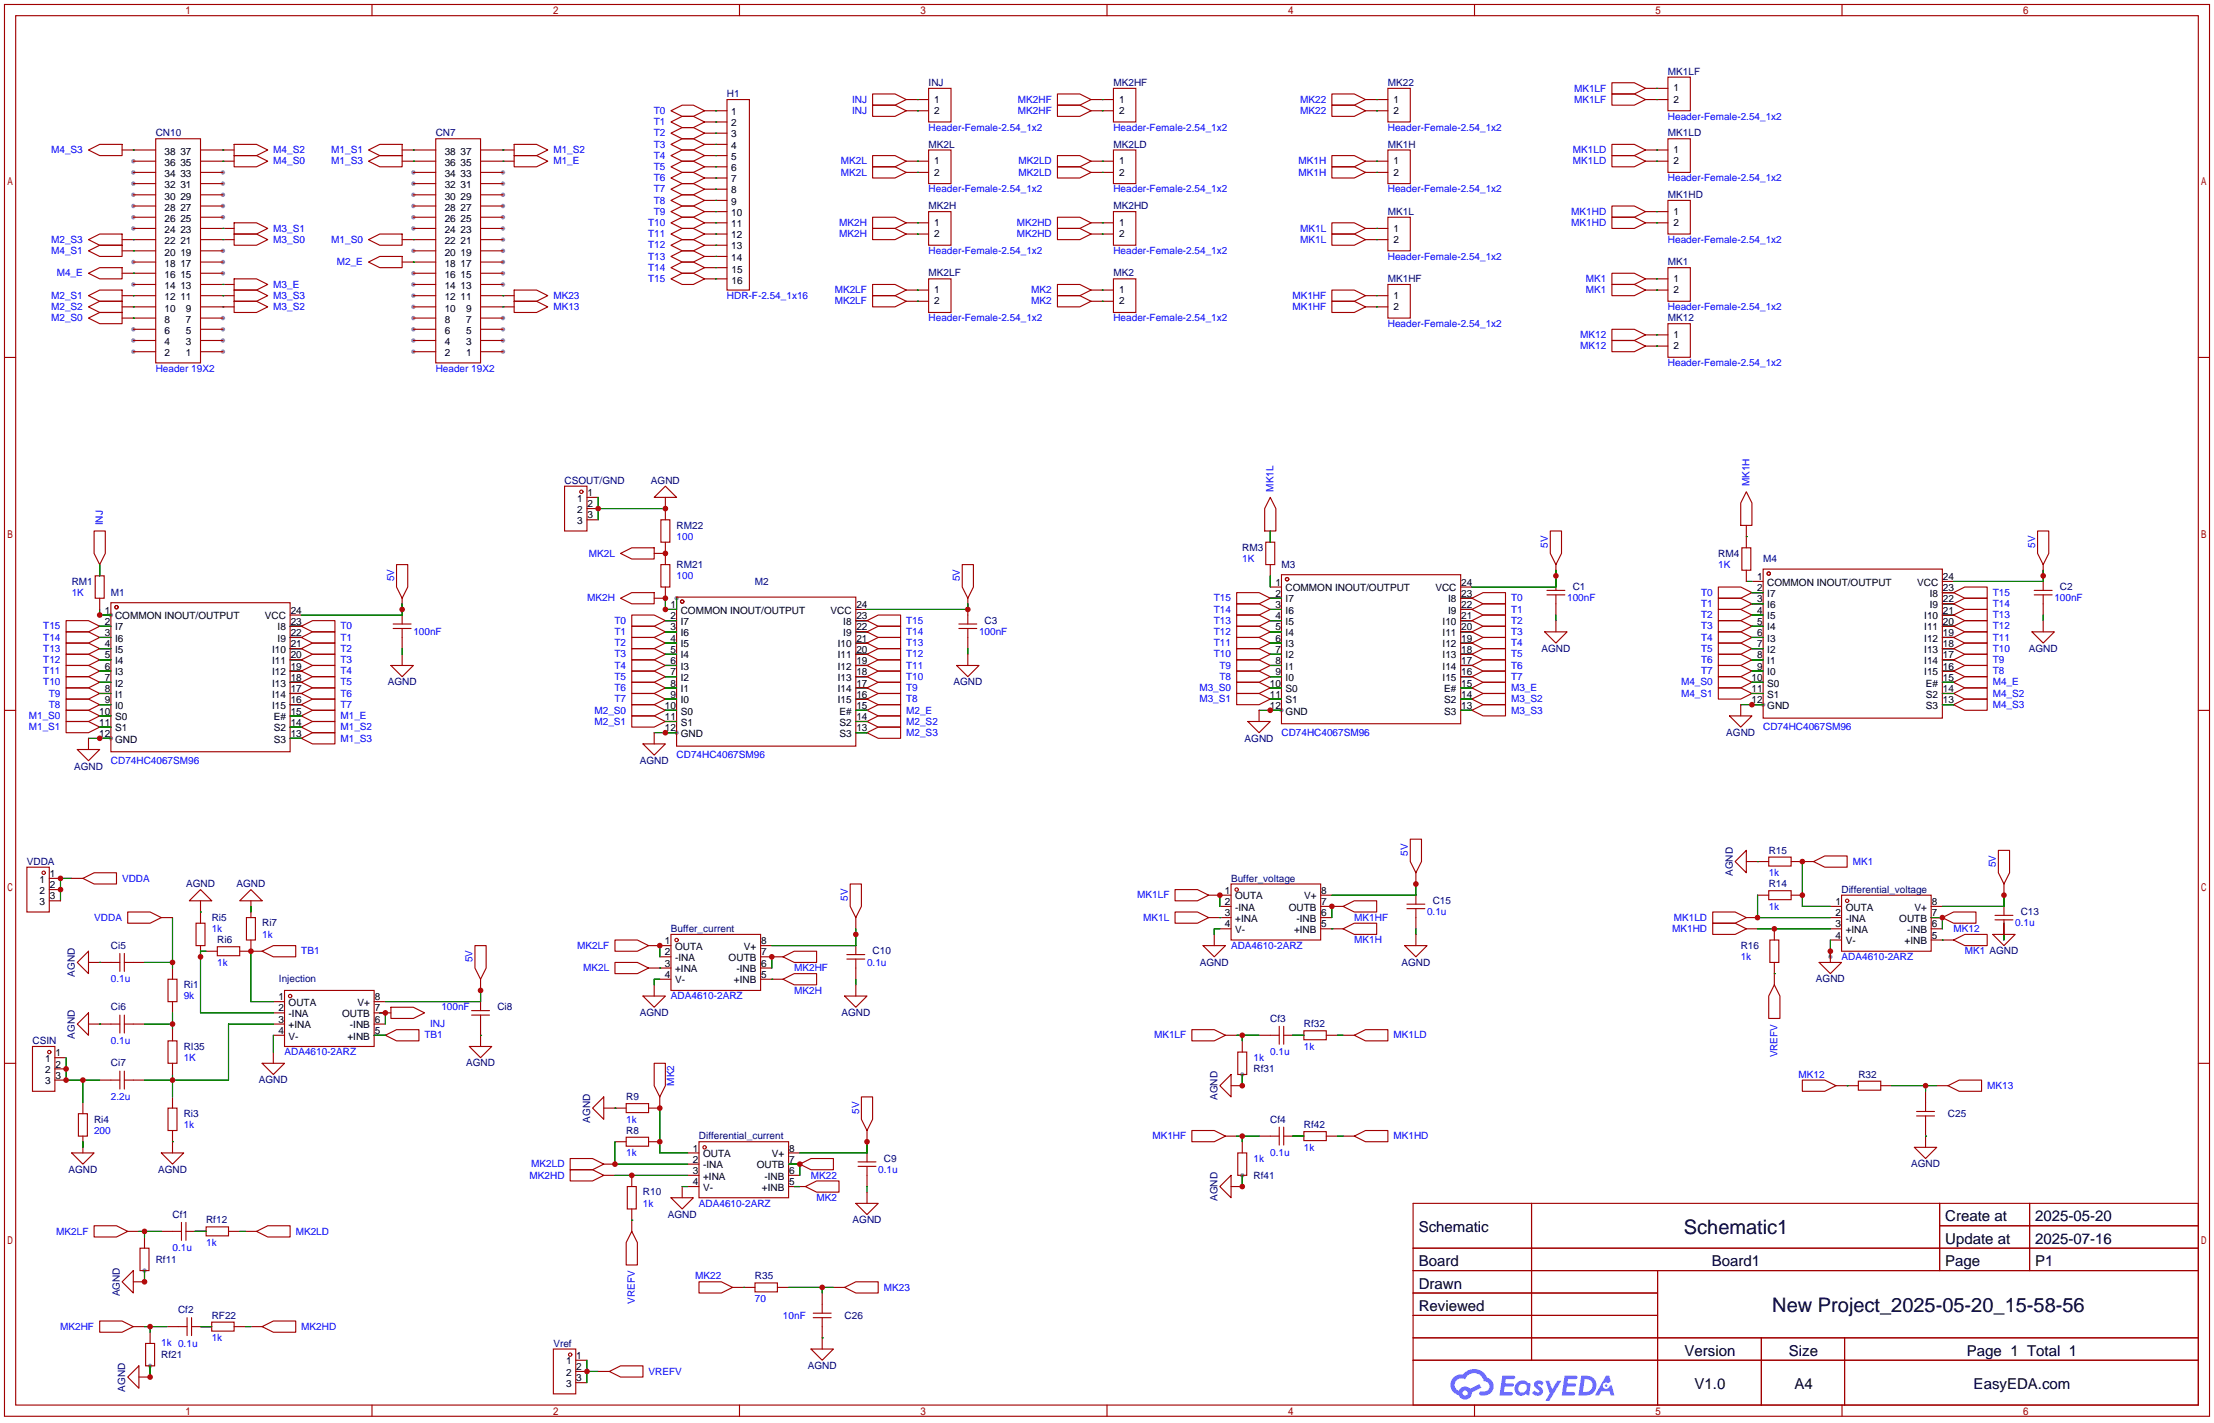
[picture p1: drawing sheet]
<svg xmlns="http://www.w3.org/2000/svg" width="502mm" height="323mm" viewBox="0 0 502 323" stroke-linecap="round" stroke-linejoin="round" font-family="sans-serif">
<defs><g id="words">
<g font-size="4.5">
<text x="381.8" y="279.7">Schematic1</text>
<text x="401.9" y="297.4">New Project_2025-05-20_15-58-56</text>
</g>
<g font-size="3.4">
<text x="321.7" y="279.4">Schematic</text>
<text x="441.1" y="276.8">Create at</text>
<text x="441.1" y="281.9">Update at</text>
<text x="461.5" y="276.8">2025-05-20</text>
<text x="461.5" y="281.9">2025-07-16</text>
<text x="321.7" y="287">Board</text>
<text x="388.2" y="287">Board1</text>
<text x="441.1" y="287">Page</text>
<text x="461.5" y="287">P1</text>
<text x="321.7" y="292.1">Drawn</text>
<text x="321.7" y="297.1">Reviewed</text>
<text x="382" y="307.3">Version</text>
<text x="405.6" y="307.3">Size</text>
<text x="446" y="307.3">Page 1 Total 1</text>
<text x="384.3" y="314.9">V1.0</text>
<text x="406.9" y="314.9">A4</text>
<text x="447.5" y="314.9">EasyEDA.com</text>
</g>
<g font-size="2.3" fill="#000080">
<text x="378.2" y="16.9">MK1LF</text>
<text x="164.8" y="22">H1</text>
<text x="210.6" y="19.5">INJ</text>
<text x="252.5" y="19.5">MK2HF</text>
<text x="314.7" y="19.5">MK22</text>
<text x="35.3" y="30.9">CN10</text>
<text x="98.8" y="30.9">CN7</text>
<text x="210.6" y="33.5">MK2L</text>
<text x="252.5" y="33.5">MK2LD</text>
<text x="314.7" y="33.5">MK1H</text>
<text x="378.2" y="30.9">MK1LD</text>
<text x="210.6" y="47.4">MK2H</text>
<text x="252.5" y="47.4">MK2HD</text>
<text x="378.2" y="44.9">MK1HD</text>
<text x="314.7" y="48.7">MK1L</text>
<text x="210.6" y="62.7">MK2LF</text>
<text x="252.5" y="62.7">MK2</text>
<text x="314.7" y="63.9">MK1HF</text>
<text x="378.2" y="60.1">MK1</text>
<text x="378.2" y="72.8">MK12</text>
<text x="128" y="109.7">CSOUT/GND</text>
<text x="147.6" y="109.7">AGND</text>
<text x="153.4" y="119.8">RM22</text>
<text x="281.7" y="124.9">RM3</text>
<text x="153.4" y="128.7">RM21</text>
<text x="290.6" y="128.7">M3</text>
<text x="389.6" y="126.2">RM4</text>
<text x="399.8" y="127.4">M4</text>
<text x="16.3" y="132.5">RM1</text>
<text x="25.1" y="135.1">M1</text>
<text x="171.2" y="132.5">M2</text>
<text x="356.6" y="133.8">C1</text>
<text x="467.1" y="133.8">C2</text>
<text x="223.3" y="141.4">C3</text>
<text x="349.5" y="147.8">AGND</text>
<text x="460" y="147.8">AGND</text>
<text x="87.9" y="155.4">AGND</text>
<text x="216.2" y="155.4">AGND</text>
<text x="391.4" y="166.8">AGND</text>
<text x="145.1" y="173.2">AGND</text>
<text x="282.2" y="168.1">AGND</text>
<text x="16.8" y="174.4">AGND</text>
<text x="6.1" y="196">VDDA</text>
<text x="401.1" y="193.5">R15</text>
<text x="42.2" y="201.1">AGND</text>
<text x="53.6" y="201.1">AGND</text>
<text x="279.1" y="199.8">Buffer_voltage</text>
<text x="392.9" y="198.6" transform="rotate(-90 392.9 198.6)">AGND</text>
<text x="401.1" y="201.1">R14</text>
<text x="417.6" y="202.4">Differential_voltage</text>
<text x="48" y="208.7">Ri5</text>
<text x="59.4" y="210">Ri7</text>
<text x="324.9" y="204.9">C15</text>
<text x="458.2" y="207.4">C13</text>
<text x="25.1" y="215.1">Ci5</text>
<text x="49.3" y="213.8">Ri6</text>
<text x="152.1" y="211.3">Buffer_current</text>
<text x="394.7" y="215.1">R16</text>
<text x="17" y="221.4" transform="rotate(-90 17 221.4)">AGND</text>
<text x="197.9" y="216.3">C10</text>
<text x="272.1" y="218.9">AGND</text>
<text x="317.8" y="218.9">AGND</text>
<text x="41.7" y="224">Ri1</text>
<text x="63.2" y="222.7">Injection</text>
<text x="411.8" y="222.7">AGND</text>
<text x="25.1" y="229">Ci6</text>
<text x="112.8" y="229">Ci8</text>
<text x="145.1" y="230.3">AGND</text>
<text x="190.8" y="230.3">AGND</text>
<text x="288" y="231.6">Cf3</text>
<text x="295.7" y="232.8">Rf32</text>
<text x="7.4" y="236.7">CSIN</text>
<text x="17" y="235.4" transform="rotate(-90 17 235.4)">AGND</text>
<text x="41.7" y="237.9">RI35</text>
<text x="25.1" y="241.7">Ci7</text>
<text x="58.7" y="245.5">AGND</text>
<text x="105.7" y="241.7">AGND</text>
<text x="284.2" y="243">Rf31</text>
<text x="421.4" y="244.3">R32</text>
<text x="142" y="249.4">R9</text>
<text x="276.1" y="249.4" transform="rotate(-90 276.1 249.4)">AGND</text>
<text x="21.3" y="254.4">Ri4</text>
<text x="41.7" y="253.2">Ri3</text>
<text x="133.8" y="254.4" transform="rotate(-90 133.8 254.4)">AGND</text>
<text x="142" y="257">R8</text>
<text x="288" y="254.4">Cf4</text>
<text x="295.7" y="255.7">Rf42</text>
<text x="441.7" y="253.2">C25</text>
<text x="158.5" y="258.2">Differential_current</text>
<text x="200.4" y="263.3">C9</text>
<text x="15.5" y="265.9">AGND</text>
<text x="35.8" y="265.9">AGND</text>
<text x="284.2" y="267.1">Rf41</text>
<text x="433.3" y="264.6">AGND</text>
<text x="145.8" y="270.9">R10</text>
<text x="276.1" y="272.2" transform="rotate(-90 276.1 272.2)">AGND</text>
<text x="39.1" y="276">Cf1</text>
<text x="46.7" y="277.3">Rf12</text>
<text x="151.4" y="276">AGND</text>
<text x="193.3" y="277.3">AGND</text>
<text x="35.3" y="286.2">Rf11</text>
<text x="27.1" y="293.8" transform="rotate(-90 27.1 293.8)">AGND</text>
<text x="171.2" y="290">R35</text>
<text x="40.4" y="297.6">Cf2</text>
<text x="48" y="298.9">RF22</text>
<text x="191.5" y="298.9">C26</text>
<text x="125.5" y="305.2">Vref</text>
<text x="36.6" y="307.8">Rf21</text>
<text x="183.2" y="310.3">AGND</text>
<text x="28.4" y="315.4" transform="rotate(-90 28.4 315.4)">AGND</text>
</g>
<g font-size="2.3" fill="#00f">
<text x="193.2" y="23.3">INJ</text>
<text x="230.8" y="23.3">MK2HF</text>
<text x="294.8" y="23.3">MK22</text>
<text x="356.9" y="20.8">MK1LF</text>
<text x="356.9" y="23.3">MK1LF</text>
<text x="148.2" y="25.8">T0</text>
<text x="148.2" y="28.4">T1</text>
<text x="193.2" y="25.8">INJ</text>
<text x="210.6" y="29.6">Header-Female-2.54_1x2</text>
<text x="230.8" y="25.8">MK2HF</text>
<text x="252.5" y="29.6">Header-Female-2.54_1x2</text>
<text x="294.8" y="25.8">MK22</text>
<text x="314.7" y="29.6">Header-Female-2.54_1x2</text>
<text x="378.2" y="27.1">Header-Female-2.54_1x2</text>
<text x="11.6" y="34.7">M4_S3</text>
<text x="62" y="34.7">M4_S2</text>
<text x="75.1" y="34.7">M1_S1</text>
<text x="125.5" y="34.7">M1_S2</text>
<text x="148.2" y="36">T4</text>
<text x="148.2" y="33.5">T3</text>
<text x="148.2" y="30.9">T2</text>
<text x="356.7" y="34.7">MK1LD</text>
<text x="62" y="37.3">M4_S0</text>
<text x="75.1" y="37.3">M1_S3</text>
<text x="125.5" y="37.3">M1_E</text>
<text x="148.2" y="41.1">T6</text>
<text x="148.2" y="38.5">T5</text>
<text x="190.7" y="37.3">MK2L</text>
<text x="190.7" y="39.8">MK2L</text>
<text x="230.9" y="37.3">MK2LD</text>
<text x="230.9" y="39.8">MK2LD</text>
<text x="294.4" y="37.3">MK1H</text>
<text x="294.4" y="39.8">MK1H</text>
<text x="356.7" y="37.3">MK1LD</text>
<text x="378.2" y="41.1">Header-Female-2.54_1x2</text>
<text x="148.2" y="43.6">T7</text>
<text x="148.2" y="46.2">T8</text>
<text x="210.6" y="43.6">Header-Female-2.54_1x2</text>
<text x="252.5" y="43.6">Header-Female-2.54_1x2</text>
<text x="314.7" y="43.6">Header-Female-2.54_1x2</text>
<text x="62" y="52.5">M3_S1</text>
<text x="147" y="53.8">T11</text>
<text x="147" y="51.2">T10</text>
<text x="148.2" y="48.7">T9</text>
<text x="190.3" y="51.2">MK2H</text>
<text x="190.3" y="53.8">MK2H</text>
<text x="230.6" y="51.2">MK2HD</text>
<text x="230.6" y="53.8">MK2HD</text>
<text x="294.8" y="52.5">MK1L</text>
<text x="356.3" y="48.7">MK1HD</text>
<text x="356.3" y="51.2">MK1HD</text>
<text x="11.6" y="57.6">M4_S1</text>
<text x="11.6" y="55">M2_S3</text>
<text x="62" y="55">M3_S0</text>
<text x="75.1" y="55">M1_S0</text>
<text x="147" y="58.9">T13</text>
<text x="147" y="56.3">T12</text>
<text x="210.6" y="57.6">Header-Female-2.54_1x2</text>
<text x="252.5" y="57.6">Header-Female-2.54_1x2</text>
<text x="294.8" y="55">MK1L</text>
<text x="314.7" y="58.9">Header-Female-2.54_1x2</text>
<text x="378.2" y="55">Header-Female-2.54_1x2</text>
<text x="12.9" y="62.7">M4_E</text>
<text x="62" y="65.2">M3_E</text>
<text x="76.4" y="60.1">M2_E</text>
<text x="147" y="63.9">T15</text>
<text x="147" y="61.4">T14</text>
<text x="359.6" y="63.9">MK1</text>
<text x="11.6" y="70.3">M2_S2</text>
<text x="11.6" y="67.7">M2_S1</text>
<text x="62" y="67.7">M3_S3</text>
<text x="62" y="70.3">M3_S2</text>
<text x="125.5" y="70.3">MK13</text>
<text x="125.5" y="67.7">MK23</text>
<text x="164.8" y="67.7">HDR-F-2.54_1x16</text>
<text x="189.3" y="66.5">MK2LF</text>
<text x="189.3" y="69">MK2LF</text>
<text x="233.8" y="66.5">MK2</text>
<text x="233.8" y="69">MK2</text>
<text x="293" y="67.7">MK1HF</text>
<text x="293" y="70.3">MK1HF</text>
<text x="359.6" y="66.5">MK1</text>
<text x="378.2" y="70.3">Header-Female-2.54_1x2</text>
<text x="11.6" y="72.8">M2_S0</text>
<text x="210.6" y="72.8">Header-Female-2.54_1x2</text>
<text x="252.5" y="72.8">Header-Female-2.54_1x2</text>
<text x="314.7" y="74.1">Header-Female-2.54_1x2</text>
<text x="358.3" y="76.6">MK12</text>
<text x="358.3" y="79.2">MK12</text>
<text x="378.2" y="83">Header-Female-2.54_1x2</text>
<text x="35.3" y="84.3">Header 19X2</text>
<text x="98.8" y="84.3">Header 19X2</text>
<text x="288.8" y="111.5" transform="rotate(-90 288.8 111.5)">MK1L</text>
<text x="396.7" y="110.2" transform="rotate(-90 396.7 110.2)">MK1H</text>
<text x="23.3" y="119.1" transform="rotate(-90 23.3 119.1)">INJ</text>
<text x="153.4" y="122.4">100</text>
<text x="351" y="124.2" transform="rotate(-90 351 124.2)">5V</text>
<text x="461.5" y="124.2" transform="rotate(-90 461.5 124.2)">5V</text>
<text x="89.4" y="131.8" transform="rotate(-90 89.4 131.8)">5V</text>
<text x="133.5" y="126.2">MK2L</text>
<text x="153.4" y="131.2">100</text>
<text x="217.6" y="131.8" transform="rotate(-90 217.6 131.8)">5V</text>
<text x="281.7" y="127.4">1K</text>
<text x="389.6" y="128.7">1K</text>
<text x="16.3" y="135.1">1K</text>
<text x="133.1" y="136.3">MK2H</text>
<text x="275.2" y="136.3">T15</text>
<text x="342.6" y="136.3">T0</text>
<text x="355.3" y="136.3">100nF</text>
<text x="385.7" y="135.1">T0</text>
<text x="385.7" y="137.6">T1</text>
<text x="451.9" y="135.1">T15</text>
<text x="451.9" y="137.6">T14</text>
<text x="465.8" y="136.3">100nF</text>
<text x="9.8" y="142.7">T15</text>
<text x="77.2" y="142.7">T0</text>
<text x="93.7" y="143.9">100nF</text>
<text x="139.3" y="141.4">T0</text>
<text x="139.3" y="143.9">T1</text>
<text x="205.5" y="141.4">T15</text>
<text x="205.5" y="143.9">T14</text>
<text x="222" y="143.9">100nF</text>
<text x="275.2" y="138.9">T14</text>
<text x="275.2" y="141.4">T13</text>
<text x="275.2" y="143.9">T12</text>
<text x="342.6" y="138.9">T1</text>
<text x="342.6" y="141.4">T2</text>
<text x="342.6" y="143.9">T3</text>
<text x="385.7" y="140.1">T2</text>
<text x="385.7" y="142.7">T3</text>
<text x="451.9" y="140.1">T13</text>
<text x="451.9" y="142.7">T12</text>
<text x="9.8" y="145.2">T14</text>
<text x="9.8" y="147.8">T13</text>
<text x="77.2" y="145.2">T1</text>
<text x="77.2" y="147.8">T2</text>
<text x="139.3" y="146.5">T2</text>
<text x="139.3" y="149">T3</text>
<text x="205.5" y="146.5">T13</text>
<text x="205.5" y="149">T12</text>
<text x="275.2" y="146.5">T11</text>
<text x="275.2" y="149">T10</text>
<text x="342.6" y="146.5">T4</text>
<text x="342.6" y="149">T5</text>
<text x="385.7" y="145.2">T4</text>
<text x="385.7" y="147.8">T5</text>
<text x="451.9" y="145.2">T11</text>
<text x="451.9" y="147.8">T10</text>
<text x="9.8" y="150.3">T12</text>
<text x="9.8" y="152.8">T11</text>
<text x="9.8" y="155.4">T10</text>
<text x="77.2" y="150.3">T3</text>
<text x="77.2" y="152.8">T4</text>
<text x="77.2" y="155.4">T5</text>
<text x="139.3" y="151.6">T4</text>
<text x="139.3" y="154.1">T5</text>
<text x="205.5" y="151.6">T11</text>
<text x="205.5" y="154.1">T10</text>
<text x="276.5" y="151.6">T9</text>
<text x="276.5" y="154.1">T8</text>
<text x="342.6" y="151.6">T6</text>
<text x="342.6" y="154.1">T7</text>
<text x="381.2" y="155.4">M4_S0</text>
<text x="385.7" y="150.3">T6</text>
<text x="385.7" y="152.8">T7</text>
<text x="451.9" y="155.4">M4_E</text>
<text x="451.9" y="150.3">T9</text>
<text x="451.9" y="152.8">T8</text>
<text x="11.1" y="157.9">T9</text>
<text x="11.1" y="160.5">T8</text>
<text x="77.2" y="157.9">T6</text>
<text x="77.2" y="160.5">T7</text>
<text x="134.8" y="161.7">M2_S0</text>
<text x="139.3" y="156.6">T6</text>
<text x="139.3" y="159.2">T7</text>
<text x="205.5" y="161.7">M2_E</text>
<text x="205.5" y="156.6">T9</text>
<text x="205.5" y="159.2">T8</text>
<text x="272" y="156.6">M3_S0</text>
<text x="272" y="159.2">M3_S1</text>
<text x="342.6" y="156.6">M3_E</text>
<text x="342.6" y="159.2">M3_S2</text>
<text x="342.6" y="161.7">M3_S3</text>
<text x="381.2" y="157.9">M4_S1</text>
<text x="451.9" y="157.9">M4_S2</text>
<text x="451.9" y="160.5">M4_S3</text>
<text x="6.5" y="163">M1_S0</text>
<text x="6.5" y="165.5">M1_S1</text>
<text x="77.2" y="163">M1_E</text>
<text x="77.2" y="165.5">M1_S2</text>
<text x="134.8" y="164.3">M2_S1</text>
<text x="205.5" y="164.3">M2_S2</text>
<text x="205.5" y="166.8">M2_S3</text>
<text x="290.6" y="166.8">CD74HC4067SM96</text>
<text x="399.8" y="165.5">CD74HC4067SM96</text>
<text x="25.1" y="173.2">CD74HC4067SM96</text>
<text x="77.2" y="168.1">M1_S3</text>
<text x="153.4" y="171.9">CD74HC4067SM96</text>
<text x="319.2" y="194" transform="rotate(-90 319.2 194)">5V</text>
<text x="420.1" y="196">MK1</text>
<text x="452.6" y="196.6" transform="rotate(-90 452.6 196.6)">5V</text>
<text x="27.7" y="199.8">VDDA</text>
<text x="257.9" y="203.6">MK1LF</text>
<text x="401.1" y="198.6">1k</text>
<text x="21.4" y="208.7">VDDA</text>
<text x="192.2" y="204.2" transform="rotate(-90 192.2 204.2)">5V</text>
<text x="259.3" y="208.7">MK1L</text>
<text x="307.1" y="208.7">MK1HF</text>
<text x="323.6" y="207.4">0.1u</text>
<text x="379.5" y="208.7">MK1LD</text>
<text x="401.1" y="206.2">1k</text>
<text x="456.9" y="210">0.1u</text>
<text x="48" y="211.3">1k</text>
<text x="59.4" y="212.5">1k</text>
<text x="130.9" y="215.1">MK2LF</text>
<text x="279.1" y="215.1">ADA4610-2ARZ</text>
<text x="307.1" y="213.8">MK1H</text>
<text x="379.2" y="211.3">MK1HD</text>
<text x="443" y="211.3">MK12</text>
<text x="49.3" y="218.9">1k</text>
<text x="68.3" y="216.3">TB1</text>
<text x="107.2" y="218.1" transform="rotate(-90 107.2 218.1)">5V</text>
<text x="132.3" y="220.1">MK2L</text>
<text x="180.1" y="220.1">MK2HF</text>
<text x="196.6" y="218.9">0.1u</text>
<text x="394.7" y="217.6">1k</text>
<text x="417.6" y="217.6">ADA4610-2ARZ</text>
<text x="445.5" y="216.3">MK1 AGND</text>
<text x="25.1" y="222.7">0.1u</text>
<text x="41.7" y="226.5">9k</text>
<text x="152.1" y="226.5">ADA4610-2ARZ</text>
<text x="180.1" y="225.2">MK2H</text>
<text x="97.5" y="232.8">INJ</text>
<text x="100.1" y="229">100nF</text>
<text x="25.1" y="236.7">0.1u</text>
<text x="64.5" y="239.2">ADA4610-2ARZ</text>
<text x="96.3" y="235.4">TB1</text>
<text x="261.7" y="235.4">MK1LF</text>
<text x="288" y="239.2">0.1u</text>
<text x="295.7" y="237.9">1k</text>
<text x="316" y="235.4">MK1LD</text>
<text x="403.1" y="239.7" transform="rotate(-90 403.1 239.7)">VREFV</text>
<text x="41.7" y="240.5">1K</text>
<text x="284.2" y="240.5">1k</text>
<text x="407.8" y="244.3">MK12</text>
<text x="25.1" y="249.4">2.2u</text>
<text x="152.9" y="246.1" transform="rotate(-90 152.9 246.1)">MK2</text>
<text x="450.6" y="246.8">MK13</text>
<text x="21.3" y="257">200</text>
<text x="41.7" y="255.7">1k</text>
<text x="142" y="254.4">1k</text>
<text x="194.8" y="252.4" transform="rotate(-90 194.8 252.4)">5V</text>
<text x="142" y="262.1">1k</text>
<text x="261.3" y="258.2">MK1HF</text>
<text x="284.2" y="263.3">1k</text>
<text x="288" y="262.1">0.1u</text>
<text x="295.7" y="260.8">1k</text>
<text x="316" y="258.2">MK1HD</text>
<text x="120.1" y="267.1">MK2HD</text>
<text x="120.5" y="264.6">MK2LD</text>
<text x="183.9" y="267.1">MK22</text>
<text x="199.1" y="265.9">0.1u</text>
<text x="145.8" y="273.5">1k</text>
<text x="158.5" y="273.5">ADA4610-2ARZ</text>
<text x="185.2" y="272.2">MK2</text>
<text x="12.8" y="279.8">MK2LF</text>
<text x="67.1" y="279.8">MK2LD</text>
<text x="39.1" y="283.6">0.1u</text>
<text x="46.7" y="282.4">1k</text>
<text x="157.7" y="290">MK22</text>
<text x="200.4" y="292.5">MK23</text>
<text x="144" y="295.6" transform="rotate(-90 144 295.6)">VREFV</text>
<text x="171.2" y="295.1">70</text>
<text x="177.5" y="298.9">10nF</text>
<text x="13.6" y="301.4">MK2HF</text>
<text x="36.6" y="305">1k 0.1u</text>
<text x="48" y="304">1k</text>
<text x="68.3" y="301.4">MK2HD</text>
<text x="147.1" y="311.6">VREFV</text>
</g>
<g font-size="2.3">
<text x="211.8" y="23.3">1</text>
<text x="253.7" y="23.3">1</text>
<text x="316" y="23.3">1</text>
<text x="379.5" y="20.7">1</text>
<text x="379.5" y="23.3">2</text>
<text x="165.8" y="26.1">1</text>
<text x="165.8" y="28.6">2</text>
<text x="211.8" y="25.8">2</text>
<text x="253.7" y="25.8">2</text>
<text x="316" y="25.8">2</text>
<text x="37.3" y="35.1">38</text>
<text x="40.9" y="35.1">37</text>
<text x="100.8" y="35.1">38</text>
<text x="104.4" y="35.1">37</text>
<text x="165.8" y="31.1">3</text>
<text x="165.8" y="33.7">4</text>
<text x="379.5" y="34.7">1</text>
<text x="37.3" y="40.2">34</text>
<text x="37.3" y="37.6">36</text>
<text x="40.9" y="40.2">33</text>
<text x="40.9" y="37.6">35</text>
<text x="100.8" y="40.2">34</text>
<text x="100.8" y="37.6">36</text>
<text x="104.4" y="40.2">33</text>
<text x="104.4" y="37.6">35</text>
<text x="165.8" y="36.2">5</text>
<text x="165.8" y="38.8">6</text>
<text x="165.8" y="41.3">7</text>
<text x="211.8" y="37.2">1</text>
<text x="211.8" y="39.8">2</text>
<text x="253.7" y="37.2">1</text>
<text x="253.7" y="39.8">2</text>
<text x="316" y="37.2">1</text>
<text x="316" y="39.8">2</text>
<text x="379.5" y="37.2">2</text>
<text x="37.3" y="47.8">28</text>
<text x="37.3" y="45.2">30</text>
<text x="37.3" y="42.7">32</text>
<text x="40.9" y="47.8">27</text>
<text x="40.9" y="45.2">29</text>
<text x="40.9" y="42.7">31</text>
<text x="100.8" y="47.8">28</text>
<text x="100.8" y="45.2">30</text>
<text x="100.8" y="42.7">32</text>
<text x="104.4" y="47.8">27</text>
<text x="104.4" y="45.2">29</text>
<text x="104.4" y="42.7">31</text>
<text x="165.8" y="43.8">8</text>
<text x="165.8" y="46.4">9</text>
<text x="37.3" y="52.9">24</text>
<text x="37.3" y="50.3">26</text>
<text x="40.9" y="52.9">23</text>
<text x="40.9" y="50.3">25</text>
<text x="100.8" y="52.9">24</text>
<text x="100.8" y="50.3">26</text>
<text x="104.4" y="52.9">23</text>
<text x="104.4" y="50.3">25</text>
<text x="165.8" y="48.9">10</text>
<text x="165.8" y="51.5">11</text>
<text x="211.8" y="51.2">1</text>
<text x="211.8" y="53.8">2</text>
<text x="253.7" y="51.2">1</text>
<text x="253.7" y="53.8">2</text>
<text x="316" y="52.5">1</text>
<text x="379.5" y="48.7">1</text>
<text x="379.5" y="51.2">2</text>
<text x="37.3" y="57.9">20</text>
<text x="37.3" y="55.4">22</text>
<text x="40.9" y="57.9">19</text>
<text x="40.9" y="55.4">21</text>
<text x="100.8" y="57.9">20</text>
<text x="100.8" y="55.4">22</text>
<text x="104.4" y="57.9">19</text>
<text x="104.4" y="55.4">21</text>
<text x="165.8" y="54">12</text>
<text x="165.8" y="56.5">13</text>
<text x="165.8" y="59.1">14</text>
<text x="316" y="55">2</text>
<text x="37.3" y="65.6">14</text>
<text x="37.3" y="63">16</text>
<text x="37.3" y="60.5">18</text>
<text x="40.9" y="65.6">13</text>
<text x="40.9" y="63">15</text>
<text x="40.9" y="60.5">17</text>
<text x="100.8" y="65.6">14</text>
<text x="100.8" y="63">16</text>
<text x="100.8" y="60.5">18</text>
<text x="104.4" y="65.6">13</text>
<text x="104.4" y="63">15</text>
<text x="104.4" y="60.5">17</text>
<text x="165.9" y="61.9">15</text>
<text x="165.9" y="64.4">16</text>
<text x="379.5" y="63.9">1</text>
<text x="37.3" y="70.6">10</text>
<text x="37.3" y="68.1">12</text>
<text x="40.9" y="68.1">11</text>
<text x="42.2" y="70.6">9</text>
<text x="100.8" y="70.6">10</text>
<text x="100.8" y="68.1">12</text>
<text x="104.4" y="68.1">11</text>
<text x="105.7" y="70.6">9</text>
<text x="211.8" y="66.5">1</text>
<text x="211.8" y="69">2</text>
<text x="253.7" y="66.5">1</text>
<text x="253.7" y="69">2</text>
<text x="316" y="67.7">1</text>
<text x="316" y="70.3">2</text>
<text x="379.5" y="66.5">2</text>
<text x="37.3" y="75.7">6</text>
<text x="37.3" y="73.2">8</text>
<text x="42.2" y="75.7">5</text>
<text x="42.2" y="73.2">7</text>
<text x="100.8" y="75.7">6</text>
<text x="100.8" y="73.2">8</text>
<text x="105.7" y="75.7">5</text>
<text x="105.7" y="73.2">7</text>
<text x="379.5" y="76.6">1</text>
<text x="37.3" y="80.8">2</text>
<text x="37.3" y="78.3">4</text>
<text x="42.2" y="80.8">1</text>
<text x="42.2" y="78.3">3</text>
<text x="100.8" y="80.8">2</text>
<text x="100.8" y="78.3">4</text>
<text x="105.7" y="80.8">1</text>
<text x="105.7" y="78.3">3</text>
<text x="379.5" y="79.2">2</text>
<text x="130.9" y="113.7">1</text>
<text x="133.2" y="112.4">1</text>
<text x="130.9" y="116.2">2</text>
<text x="130.9" y="118.8">3</text>
<text x="133.2" y="115">2</text>
<text x="133.2" y="117.5">3</text>
<text x="398.4" y="131.5">1</text>
<text x="440.6" y="131.5">24</text>
<text x="152" y="137.8">1</text>
<text x="194.2" y="137.8">24</text>
<text x="289.2" y="132.7">1</text>
<text x="289.2" y="135.3">2</text>
<text x="289.2" y="137.8">3</text>
<text x="291.5" y="134">COMMON INOUT/OUTPUT</text>
<text x="291.5" y="136.6">I7</text>
<text x="325.5" y="134">VCC</text>
<text x="328.4" y="136.6">I8</text>
<text x="331.3" y="137.8">22</text>
<text x="331.3" y="135.3">23</text>
<text x="331.3" y="132.7">24</text>
<text x="398.4" y="134">2</text>
<text x="398.4" y="136.6">3</text>
<text x="400.7" y="132.7">COMMON INOUT/OUTPUT</text>
<text x="400.7" y="135.3">I7</text>
<text x="400.7" y="137.8">I6</text>
<text x="434.7" y="132.7">VCC</text>
<text x="437.6" y="137.8">I9</text>
<text x="437.6" y="135.3">I8</text>
<text x="440.6" y="136.6">22</text>
<text x="440.6" y="134">23</text>
<text x="23.8" y="139.1">1</text>
<text x="23.8" y="141.6">2</text>
<text x="26.1" y="140.4">COMMON INOUT/OUTPUT</text>
<text x="26.1" y="142.9">I7</text>
<text x="60.1" y="140.4">VCC</text>
<text x="63" y="142.9">I8</text>
<text x="65.9" y="141.6">23</text>
<text x="65.9" y="139.1">24</text>
<text x="152" y="140.4">2</text>
<text x="152" y="142.9">3</text>
<text x="154.4" y="139.1">COMMON INOUT/OUTPUT</text>
<text x="154.4" y="141.6">I7</text>
<text x="188.3" y="139.1">VCC</text>
<text x="191.2" y="141.6">I8</text>
<text x="194.2" y="142.9">22</text>
<text x="194.2" y="140.4">23</text>
<text x="289.2" y="140.4">4</text>
<text x="289.2" y="142.9">5</text>
<text x="291.5" y="139.1">I6</text>
<text x="291.5" y="141.6">I5</text>
<text x="327.1" y="141.6">I10</text>
<text x="328.4" y="139.1">I9</text>
<text x="331.3" y="142.9">20</text>
<text x="331.3" y="140.4">21</text>
<text x="398.4" y="139.1">4</text>
<text x="398.4" y="141.6">5</text>
<text x="400.7" y="140.4">I5</text>
<text x="400.7" y="142.9">I4</text>
<text x="436.3" y="142.9">I11</text>
<text x="436.3" y="140.4">I10</text>
<text x="440.6" y="141.6">20</text>
<text x="440.6" y="139.1">21</text>
<text x="23.8" y="144.2">3</text>
<text x="23.8" y="146.7">4</text>
<text x="23.8" y="149.3">5</text>
<text x="26.1" y="145.4">I6</text>
<text x="26.1" y="148">I5</text>
<text x="61.7" y="148">I10</text>
<text x="63" y="145.4">I9</text>
<text x="65.9" y="149.3">20</text>
<text x="65.9" y="146.7">21</text>
<text x="65.9" y="144.2">22</text>
<text x="152" y="145.4">4</text>
<text x="152" y="148">5</text>
<text x="154.4" y="144.2">I6</text>
<text x="154.4" y="146.7">I5</text>
<text x="154.4" y="149.3">I4</text>
<text x="190" y="149.3">I11</text>
<text x="190" y="146.7">I10</text>
<text x="191.2" y="144.2">I9</text>
<text x="194.2" y="148">20</text>
<text x="194.2" y="145.4">21</text>
<text x="289.2" y="145.4">6</text>
<text x="289.2" y="148">7</text>
<text x="291.5" y="144.2">I4</text>
<text x="291.5" y="146.7">I3</text>
<text x="291.5" y="149.3">I2</text>
<text x="327.1" y="149.3">I13</text>
<text x="327.1" y="146.7">I12</text>
<text x="327.1" y="144.2">I11</text>
<text x="331.3" y="148">18</text>
<text x="331.3" y="145.4">19</text>
<text x="398.4" y="144.2">6</text>
<text x="398.4" y="146.7">7</text>
<text x="398.4" y="149.3">8</text>
<text x="400.7" y="145.4">I3</text>
<text x="400.7" y="148">I2</text>
<text x="436.3" y="148">I13</text>
<text x="436.3" y="145.4">I12</text>
<text x="440.6" y="149.3">17</text>
<text x="440.6" y="146.7">18</text>
<text x="440.6" y="144.2">19</text>
<text x="23.8" y="151.8">6</text>
<text x="23.8" y="154.3">7</text>
<text x="26.1" y="150.5">I4</text>
<text x="26.1" y="153.1">I3</text>
<text x="26.1" y="155.6">I2</text>
<text x="61.7" y="155.6">I13</text>
<text x="61.7" y="153.1">I12</text>
<text x="61.7" y="150.5">I11</text>
<text x="65.9" y="154.3">18</text>
<text x="65.9" y="151.8">19</text>
<text x="152" y="150.5">6</text>
<text x="152" y="153.1">7</text>
<text x="152" y="155.6">8</text>
<text x="154.4" y="151.8">I3</text>
<text x="154.4" y="154.3">I2</text>
<text x="190" y="154.3">I13</text>
<text x="190" y="151.8">I12</text>
<text x="194.2" y="155.6">17</text>
<text x="194.2" y="153.1">18</text>
<text x="194.2" y="150.5">19</text>
<text x="287.9" y="155.6">10</text>
<text x="289.2" y="150.5">8</text>
<text x="289.2" y="153.1">9</text>
<text x="291.5" y="151.8">I1</text>
<text x="291.5" y="154.3">I0</text>
<text x="327.1" y="154.3">I15</text>
<text x="327.1" y="151.8">I14</text>
<text x="331.3" y="155.6">15</text>
<text x="331.3" y="153.1">16</text>
<text x="331.3" y="150.5">17</text>
<text x="397.1" y="154.3">10</text>
<text x="398.4" y="151.8">9</text>
<text x="400.7" y="150.5">I1</text>
<text x="400.7" y="153.1">I0</text>
<text x="400.7" y="155.6">S0</text>
<text x="436.3" y="153.1">I15</text>
<text x="436.3" y="150.5">I14</text>
<text x="436.7" y="155.6">E#</text>
<text x="440.6" y="154.3">15</text>
<text x="440.6" y="151.8">16</text>
<text x="22.5" y="162">10</text>
<text x="23.8" y="156.9">8</text>
<text x="23.8" y="159.4">9</text>
<text x="26.1" y="158.1">I1</text>
<text x="26.1" y="160.7">I0</text>
<text x="61.7" y="160.7">I15</text>
<text x="61.7" y="158.1">I14</text>
<text x="65.9" y="162">15</text>
<text x="65.9" y="159.4">16</text>
<text x="65.9" y="156.9">17</text>
<text x="150.8" y="160.7">10</text>
<text x="152" y="158.1">9</text>
<text x="154.4" y="156.9">I1</text>
<text x="154.4" y="159.4">I0</text>
<text x="154.4" y="162">S0</text>
<text x="190" y="159.4">I15</text>
<text x="190" y="156.9">I14</text>
<text x="190.3" y="162">E#</text>
<text x="194.2" y="160.7">15</text>
<text x="194.2" y="158.1">16</text>
<text x="287.9" y="158.1">11</text>
<text x="287.9" y="160.7">12</text>
<text x="291.5" y="156.9">S0</text>
<text x="291.5" y="159.4">S1</text>
<text x="291.5" y="162">GND</text>
<text x="327.5" y="162">S3</text>
<text x="327.5" y="159.4">S2</text>
<text x="327.5" y="156.9">E#</text>
<text x="331.3" y="160.7">13</text>
<text x="331.3" y="158.1">14</text>
<text x="397.1" y="156.9">11</text>
<text x="397.1" y="159.4">12</text>
<text x="400.7" y="158.1">S1</text>
<text x="400.7" y="160.7">GND</text>
<text x="436.7" y="160.7">S3</text>
<text x="436.7" y="158.1">S2</text>
<text x="440.6" y="159.4">13</text>
<text x="440.6" y="156.9">14</text>
<text x="22.5" y="164.5">11</text>
<text x="22.5" y="167">12</text>
<text x="26.1" y="163.2">S0</text>
<text x="26.1" y="165.8">S1</text>
<text x="62.1" y="165.8">S2</text>
<text x="62.1" y="163.2">E#</text>
<text x="65.9" y="167">13</text>
<text x="65.9" y="164.5">14</text>
<text x="150.8" y="163.2">11</text>
<text x="150.8" y="165.8">12</text>
<text x="154.4" y="164.5">S1</text>
<text x="154.4" y="167">GND</text>
<text x="190.3" y="167">S3</text>
<text x="190.3" y="164.5">S2</text>
<text x="194.2" y="165.8">13</text>
<text x="194.2" y="163.2">14</text>
<text x="26.1" y="168.3">GND</text>
<text x="62.1" y="168.3">S3</text>
<text x="9" y="200.1">1</text>
<text x="9" y="202.6">2</text>
<text x="11.3" y="198.8">1</text>
<text x="11.3" y="201.3">2</text>
<text x="11.3" y="203.9">3</text>
<text x="277.8" y="202.6">1</text>
<text x="280.1" y="203.9">OUTA</text>
<text x="295.7" y="203.9">V+</text>
<text x="299.6" y="202.6">8</text>
<text x="9" y="205.1">3</text>
<text x="277.8" y="205.1">2</text>
<text x="277.8" y="207.7">3</text>
<text x="280.1" y="206.4">-INA</text>
<text x="280.1" y="208.9">+INA</text>
<text x="292.2" y="206.4">OUTB</text>
<text x="294" y="208.9">-INB</text>
<text x="299.6" y="207.7">6</text>
<text x="299.6" y="205.1">7</text>
<text x="416.2" y="205.1">1</text>
<text x="416.2" y="207.7">2</text>
<text x="418.5" y="206.4">OUTA</text>
<text x="418.5" y="208.9">-INA</text>
<text x="430.7" y="208.9">OUTB</text>
<text x="434.1" y="206.4">V+</text>
<text x="438" y="207.7">7</text>
<text x="438" y="205.1">8</text>
<text x="150.8" y="214">1</text>
<text x="153.1" y="215.3">OUTA</text>
<text x="168.7" y="215.3">V+</text>
<text x="172.6" y="214">8</text>
<text x="277.8" y="210.2">4</text>
<text x="280.1" y="211.5">V-</text>
<text x="293.4" y="211.5">+INB</text>
<text x="299.6" y="210.2">5</text>
<text x="416.2" y="210.2">3</text>
<text x="416.2" y="212.8">4</text>
<text x="418.5" y="211.5">+INA</text>
<text x="418.5" y="214">V-</text>
<text x="431.9" y="214">+INB</text>
<text x="432.4" y="211.5">-INB</text>
<text x="438" y="212.8">5</text>
<text x="438" y="210.2">6</text>
<text x="150.8" y="216.6">2</text>
<text x="150.8" y="219.1">3</text>
<text x="150.8" y="221.6">4</text>
<text x="153.1" y="217.8">-INA</text>
<text x="153.1" y="220.4">+INA</text>
<text x="165.2" y="217.8">OUTB</text>
<text x="167" y="220.4">-INB</text>
<text x="172.6" y="221.6">5</text>
<text x="172.6" y="219.1">6</text>
<text x="172.6" y="216.6">7</text>
<text x="63.1" y="226.7">1</text>
<text x="65.5" y="228">OUTA</text>
<text x="81.1" y="228">V+</text>
<text x="85" y="226.7">8</text>
<text x="153.1" y="222.9">V-</text>
<text x="166.4" y="222.9">+INB</text>
<text x="63.1" y="229.3">2</text>
<text x="63.1" y="231.8">3</text>
<text x="65.5" y="230.5">-INA</text>
<text x="65.5" y="233.1">+INA</text>
<text x="77.6" y="230.5">OUTB</text>
<text x="79.4" y="233.1">-INB</text>
<text x="85" y="231.8">6</text>
<text x="85" y="229.3">7</text>
<text x="12.6" y="239.4">1</text>
<text x="63.1" y="234.3">4</text>
<text x="65.5" y="235.6">V-</text>
<text x="78.8" y="235.6">+INB</text>
<text x="85" y="234.3">5</text>
<text x="10.2" y="240.7">1</text>
<text x="10.2" y="243.2">2</text>
<text x="10.2" y="245.8">3</text>
<text x="12.6" y="242">2</text>
<text x="12.6" y="244.5">3</text>
<text x="157.1" y="261">1</text>
<text x="157.1" y="263.6">2</text>
<text x="159.4" y="262.3">OUTA</text>
<text x="175" y="262.3">V+</text>
<text x="178.9" y="263.6">7</text>
<text x="178.9" y="261">8</text>
<text x="157.1" y="266.1">3</text>
<text x="157.1" y="268.6">4</text>
<text x="159.4" y="264.8">-INA</text>
<text x="159.4" y="267.4">+INA</text>
<text x="159.4" y="269.9">V-</text>
<text x="171.6" y="264.8">OUTB</text>
<text x="172.8" y="269.9">+INB</text>
<text x="173.3" y="267.4">-INB</text>
<text x="178.9" y="268.6">5</text>
<text x="178.9" y="266.1">6</text>
<text x="128.4" y="309.3">1</text>
<text x="128.4" y="311.8">2</text>
<text x="130.7" y="308">1</text>
<text x="130.7" y="310.5">2</text>
<text x="128.4" y="314.4">3</text>
<text x="130.7" y="313.1">3</text>
</g>
</g></defs>
<g fill="#999">
<circle cx="50.5" cy="79.7" r=".51"/>
<circle cx="30.2" cy="79.7" r=".51"/>
<circle cx="50.5" cy="77.2" r=".51"/>
<circle cx="30.2" cy="77.2" r=".51"/>
<circle cx="50.5" cy="74.6" r=".51"/>
<circle cx="30.2" cy="74.6" r=".51"/>
<circle cx="50.5" cy="72.1" r=".51"/>
<circle cx="30.2" cy="64.5" r=".51"/>
<circle cx="50.5" cy="61.9" r=".51"/>
<circle cx="50.5" cy="59.4" r=".51"/>
<circle cx="30.2" cy="59.4" r=".51"/>
<circle cx="50.5" cy="56.9" r=".51"/>
<circle cx="30.2" cy="51.8" r=".51"/>
<circle cx="50.5" cy="49.2" r=".51"/>
<circle cx="30.2" cy="49.2" r=".51"/>
<circle cx="50.5" cy="46.7" r=".51"/>
<circle cx="30.2" cy="46.7" r=".51"/>
<circle cx="50.5" cy="44.2" r=".51"/>
<circle cx="30.2" cy="44.2" r=".51"/>
<circle cx="50.5" cy="41.6" r=".51"/>
<circle cx="30.2" cy="41.6" r=".51"/>
<circle cx="50.5" cy="39.1" r=".51"/>
<circle cx="30.2" cy="39.1" r=".51"/>
<circle cx="30.2" cy="36.5" r=".51"/>
<circle cx="114" cy="79.7" r=".51"/>
<circle cx="93.7" cy="79.7" r=".51"/>
<circle cx="114" cy="77.2" r=".51"/>
<circle cx="93.7" cy="77.2" r=".51"/>
<circle cx="114" cy="74.6" r=".51"/>
<circle cx="93.7" cy="74.6" r=".51"/>
<circle cx="114" cy="72.1" r=".51"/>
<circle cx="93.7" cy="72.1" r=".51"/>
<circle cx="93.7" cy="69.6" r=".51"/>
<circle cx="93.7" cy="67" r=".51"/>
<circle cx="114" cy="64.5" r=".51"/>
<circle cx="93.7" cy="64.5" r=".51"/>
<circle cx="114" cy="61.9" r=".51"/>
<circle cx="93.7" cy="61.9" r=".51"/>
<circle cx="114" cy="59.4" r=".51"/>
<circle cx="114" cy="56.9" r=".51"/>
<circle cx="93.7" cy="56.9" r=".51"/>
<circle cx="114" cy="54.3" r=".51"/>
<circle cx="114" cy="51.8" r=".51"/>
<circle cx="93.7" cy="51.8" r=".51"/>
<circle cx="114" cy="49.2" r=".51"/>
<circle cx="93.7" cy="49.2" r=".51"/>
<circle cx="114" cy="46.7" r=".51"/>
<circle cx="93.7" cy="46.7" r=".51"/>
<circle cx="114" cy="44.2" r=".51"/>
<circle cx="93.7" cy="44.2" r=".51"/>
<circle cx="114" cy="41.6" r=".51"/>
<circle cx="93.7" cy="41.6" r=".51"/>
<circle cx="114" cy="39.1" r=".51"/>
<circle cx="93.7" cy="39.1" r=".51"/>
<circle cx="290.6" cy="161" r=".51"/>
<circle cx="399.8" cy="159.7" r=".51"/>
<circle cx="153.4" cy="166.1" r=".51"/>
<circle cx="25.1" cy="139.4" r=".51"/>
<circle cx="25.1" cy="167.3" r=".51"/>
<circle cx="415" cy="216.9" r=".51"/>
<circle cx="281.7" cy="243.5" r=".51"/>
<circle cx="281.7" cy="266.4" r=".51"/>
<circle cx="32.8" cy="288" r=".51"/>
<circle cx="34" cy="309.6" r=".51"/>
<circle cx="153.4" cy="135.6" r=".51"/>
</g>
<g fill="none" stroke="#a10000" stroke-width=".25">
<path d="M1 1h500v320h-500zM3.6 3.6h494.9v314.9h-494.9zM84.3 1v2.6M167.7 1v2.6M251 1v2.6M334.3 1v2.6M417.7 1v2.6M1 81h2.6M498.5 81h2.5M1 161h2.6M498.5 161h2.5M1 241h2.6"/>
<path d="M498.5 241h2.5M320.4 272.8h178.1v45.7h-178.1zM347.3 272.8v35.5M439.8 272.8v15.2M439.8 277.8h58.7M460.2 272.8v15.2M320.4 282.9h178.1M320.4 288h178.1M320.4 293.1h55.5M320.4 298.2h55.5M375.9 288v30.5M84.3 318.5v2.5"/>
<path d="M167.7 318.5v2.5M251 318.5v2.5M320.4 303.2h178.1M320.4 308.3h178.1M334.3 318.5v2.5M399.4 303.2v15.3M417.7 318.5v2.5M418.3 303.2v15.3"/>
</g>
<g fill="#5487ff">
<path d="M348.2 313.2a1.3 1.3 0 0 1 1.8 .2l-.4 .7a.54 .54 0 0 0-.9-.3l.1 .2a1.28 1.28 0 0 1 .8 2 1.53 1.53 0 0 1-2.2-.2l.5-.6 .8 .4a.31 .31 0 0 0 .4-.3 .31 .31 0 0 0-.3-.3 1.12 1.12 0 0 1-.6-1.8z"/>
<path d="M350.4 313h.9l.6 1.9 1.2-1.9h.9l-2.7 4.5h-.9l1-1.7z"/>
<path d="M340.7 311.8h2.2a.46 .46 0 0 1 .5 .1 .46 .46 0 0 1 .1 .5l-.3 .2h-1.8l-.1 .9h1.6a.4 .4 0 0 1 .4 .5 .4 .4 0 0 1-.4 .3h-1.7l-.2 1.2h1.4a.46 .46 0 0 1 .5 .1 .46 .46 0 0 1 .1 .5l-.3 .2h-2.7z"/>
<path d="M354.8 311.8h2.2a.47 .47 0 0 1 .5 .1 .47 .47 0 0 1 .1 .5l-.3 .2h-1.8l-.1 .9h1.6a.4 .4 0 0 1 .4 .5 .4 .4 0 0 1-.4 .3h-1.7l-.2 1.2h1.4a.46 .46 0 0 1 .5 .1 .46 .46 0 0 1 .1 .5l-.3 .2h-2.7z"/>
<path d="M364.2 311.8h.7l.4 1.4-.7 .3a.75 .75 0 0 0-1.1 .3 .75 .75 0 0 0 .5 1 .75 .75 0 0 0 .9-.6l.5-.3 .7 2.4h-.9l-.2-1h-1.9l-.5 1h-.9z"/>
<path d="M358.6 311.8l-.7 4.5h1.5a2.27 2.27 0 0 0 2.6-2.3 2.27 2.27 0 0 0-2.7-2.2zM359.3 312.6a1.5 1.5 0 0 1 1.8 1.5 1.5 1.5 0 0 1-1.9 1.4h-.3z"/>
<path d="M344 313.4a1.6 1.6 0 0 0-.3 2.3 1.6 1.6 0 0 0 2.3 .2l.8 .4 .3-2.5-.2-.3h-.5a1.58 1.58 0 0 0-2.4-.1zM344.6 314a.98 .98 0 0 1 1.6 .4 .98 .98 0 0 1-1.1 1.3 .94 .94 0 0 1-.8-.7 .94 .94 0 0 1 .3-1z"/>
<path d="M329.6 312.2a2.37 2.37 0 0 0 1.2 4 1.54 1.54 0 0 0 1.7 1 1.54 1.54 0 0 0 1.3-1.6l2.1-1.1-.5-.8-2 1.1a1.57 1.57 0 0 0-2.6 .5 1.5 1.5 0 0 1-.8-2.1 1.5 1.5 0 0 1 2.2-.5 2.23 2.23 0 0 1 2.3-1.5 2.23 2.23 0 0 1 2 1.9 1.16 1.16 0 0 1 1.2 1 1.16 1.16 0 0 1-1.1 1.3h-.6a.47 .47 0 0 0-.6 .4 .47 .47 0 0 0 .4 .5 2.14 2.14 0 0 0 2.7-1.3 2.14 2.14 0 0 0-1.3-2.8 3.2 3.2 0 0 0-5.5-.7l-1.1 .1zM331.6 315.8a.6 .6 0 0 1 1.2 0 .6 .6 0 0 1-1.2 0z"/>
<circle cx="364.2" cy="314.1" r=".28"/>
</g>
<g fill="none" stroke="#a10000" stroke-width=".25">
<path d="M365.5 18.8h5.1l2.5 1.2-2.5 1.3h-5.1zM378.2 17.5h5.1v7.6h-5.1zM20.1 34l2.5-1.3h5.1v2.6h-5.1zM27.7 34h7.6M30.2 39.1h5.1M30.2 36.5h5.1M35.3 31.5h10.2v50.8h-10.2zM45.5 39.1h5M45.5 36.5h7.6M45.5 34h7.6M53.1 35.3h5.1l2.5 1.2-2.5 1.3h-5.1zM53.1 32.7h5.1l2.5 1.3-2.5 1.3h-5.1z"/>
<path d="M83.6 36.5l2.5-1.2h5.1v2.5h-5.1zM83.6 34l2.5-1.3h5.1v2.6h-5.1zM91.2 36.5h7.6M91.2 34h7.6M93.7 39.1h5.1M98.8 31.5h10.2v50.8h-10.2zM109 39.1h5M109 36.5h7.6M109 34h7.6M116.6 35.3h5.1l2.5 1.2-2.5 1.3h-5.1zM116.6 32.7h5.1l2.5 1.3-2.5 1.3h-5.1zM152.1 25.1l2.6-1.3h2.5l2.6 1.3-2.6 1.3h-2.5z"/>
<path d="M152.1 37.8l2.6-1.3h2.5l2.6 1.3-2.6 1.3h-2.5zM152.1 35.3l2.6-1.3h2.5l2.6 1.3-2.6 1.2h-2.5zM152.1 32.7l2.6-1.2h2.5l2.6 1.2-2.6 1.3h-2.5zM152.1 30.2l2.6-1.3h2.5l2.6 1.3-2.6 1.3h-2.5zM152.1 27.6l2.6-1.2h2.5l2.6 1.2-2.6 1.3h-2.5zM159.8 25.1h5M159.8 27.6h5M159.8 30.2h5M159.8 32.7h5M159.8 35.3h5M159.8 37.8h5M164.8 22.6h5.1v43.1h-5.1z"/>
<path d="M197.9 35.3h5l2.6 1.2-2.6 1.3h-5zM197.9 21.3h5l2.6 1.3-2.6 1.2h-5zM197.9 23.8h5l2.6 1.3-2.6 1.3h-5zM197.9 37.8h5l2.6 1.3-2.6 1.2h-5zM205.5 39.1h5.1M205.5 36.5h5.1M205.5 25.1h5.1M205.5 22.6h5.1M210.6 20h5v7.6h-5zM210.6 34h5v7.6h-5zM239.8 35.3h5.1l2.5 1.2-2.5 1.3h-5.1zM239.8 21.3h5.1l2.5 1.3-2.5 1.2h-5.1z"/>
<path d="M239.8 23.8h5.1l2.5 1.3-2.5 1.3h-5.1zM239.8 37.8h5.1l2.5 1.3-2.5 1.2h-5.1zM247.4 39.1h5.1M247.4 36.5h5.1M247.4 25.1h5.1M247.4 22.6h5.1M252.5 20h5.1v7.6h-5.1zM252.5 34h5.1v7.6h-5.1zM302 35.3h5.1l2.5 1.2-2.5 1.3h-5.1zM302 21.3h5.1l2.5 1.3-2.5 1.2h-5.1zM302 23.8h5.1l2.5 1.3-2.5 1.3h-5.1zM302 37.8h5.1l2.5 1.3-2.5 1.2h-5.1z"/>
<path d="M309.6 39.1h5.1M309.6 36.5h5.1M309.6 25.1h5.1M309.6 22.6h5.1M314.7 20h5.1v7.6h-5.1zM314.7 34h5.1v7.6h-5.1zM365.5 32.7h5.1l2.5 1.3-2.5 1.3h-5.1zM365.5 21.3h5.1l2.5 1.3-2.5 1.2h-5.1zM365.5 35.3h5.1l2.5 1.2-2.5 1.3h-5.1zM373.1 36.5h5.1M373.1 34h5.1M373.1 22.6h5.1"/>
<path d="M373.1 20h5.1M378.2 31.5h5.1v7.6h-5.1zM20.1 56.9l2.5-1.3h5.1v2.5h-5.1zM20.1 54.3l2.5-1.3h5.1v2.6h-5.1zM27.7 56.9h7.6M27.7 54.3h7.6M30.2 59.4h5.1M30.2 51.8h5.1M30.2 49.2h5.1M30.2 46.7h5.1M30.2 44.2h5.1M30.2 41.6h5.1"/>
<path d="M45.5 59.4h5M45.5 56.9h5M45.5 54.3h7.6M45.5 51.8h7.6M45.5 49.2h5M45.5 46.7h5M45.5 44.2h5M45.5 41.6h5M53.1 53h5.1l2.5 1.3-2.5 1.3h-5.1zM53.1 50.5h5.1l2.5 1.3-2.5 1.2h-5.1zM83.6 59.4l2.5-1.3h5.1v2.6h-5.1zM83.6 54.3l2.5-1.3h5.1v2.6h-5.1z"/>
<path d="M91.2 59.4h7.6M91.2 54.3h7.6M93.7 56.9h5.1M93.7 51.8h5.1M93.7 49.2h5.1M93.7 46.7h5.1M93.7 44.2h5.1M93.7 41.6h5.1M109 59.4h5M109 56.9h5M109 54.3h5M109 51.8h5"/>
<path d="M109 49.2h5M109 46.7h5M109 44.2h5M109 41.6h5M152.1 42.9l2.6-1.3h2.5l2.6 1.3-2.6 1.3h-2.5zM152.1 40.3l2.6-1.2h2.5l2.6 1.2-2.6 1.3h-2.5zM152.1 45.4l2.6-1.2h2.5l2.6 1.2-2.6 1.3h-2.5zM152.1 58.1l2.6-1.2h2.5l2.6 1.2-2.6 1.3h-2.5zM152.1 55.6l2.6-1.3h2.5l2.6 1.3-2.6 1.3h-2.5zM152.1 53l2.6-1.2h2.5l2.6 1.2-2.6 1.3h-2.5zM152.1 50.5l2.6-1.3h2.5l2.6 1.3-2.6 1.3h-2.5zM152.1 48l2.6-1.3h2.5l2.6 1.3-2.6 1.2h-2.5z"/>
<path d="M159.8 40.3h5M159.8 42.9h5M159.8 45.4h5M159.8 48h5M159.8 50.5h5M159.8 53h5M159.8 55.6h5M159.8 58.1h5M197.9 49.2h5l2.6 1.3-2.6 1.3h-5zM197.9 51.8h5l2.6 1.2-2.6 1.3h-5zM205.5 50.5h5.1M205.5 53h5.1"/>
<path d="M210.6 48h5v7.6h-5zM239.8 49.2h5.1l2.5 1.3-2.5 1.3h-5.1zM239.8 51.8h5.1l2.5 1.2-2.5 1.3h-5.1zM247.4 50.5h5.1M247.4 53h5.1M252.5 48h5.1v7.6h-5.1zM302 50.5h5.1l2.5 1.3-2.5 1.2h-5.1zM302 53h5.1l2.5 1.3-2.5 1.3h-5.1zM309.6 54.3h5.1M309.6 51.8h5.1M314.7 49.2h5.1v7.7h-5.1zM365.5 46.7h5.1l2.5 1.3-2.5 1.2h-5.1z"/>
<path d="M365.5 49.2h5.1l2.5 1.3-2.5 1.3h-5.1zM373.1 48h5.1M373.1 50.5h5.1M378.2 45.4h5.1v7.6h-5.1zM20.1 61.9l2.5-1.2h5.1v2.5h-5.1zM20.1 72.1l2.5-1.3h5.1v2.6h-5.1zM20.1 69.6l2.5-1.3h5.1v2.5h-5.1zM20.1 67l2.5-1.3h5.1v2.6h-5.1zM27.7 72.1h7.6M27.7 69.6h7.6M27.7 67h7.6M27.7 61.9h7.6"/>
<path d="M30.2 79.7h5.1M30.2 77.2h5.1M30.2 74.6h5.1M30.2 64.5h5.1M45.5 79.7h5M45.5 77.2h5M45.5 74.6h5M45.5 72.1h5M45.5 69.6h7.6M45.5 67h7.6M45.5 64.5h7.6M45.5 61.9h5"/>
<path d="M53.1 63.2h5.1l2.5 1.3-2.5 1.2h-5.1zM53.1 65.7h5.1l2.5 1.3-2.5 1.3h-5.1zM53.1 68.3h5.1l2.5 1.3-2.5 1.2h-5.1zM93.7 79.7h5.1M93.7 77.2h5.1M93.7 74.6h5.1M93.7 72.1h5.1M93.7 69.6h5.1M93.7 67h5.1M93.7 64.5h5.1M93.7 61.9h5.1M109 79.7h5"/>
<path d="M109 77.2h5M109 74.6h5M109 72.1h5M109 69.6h7.6M109 67h7.6M109 64.5h5M109 61.9h5M116.6 68.3h5.1l2.5 1.3-2.5 1.2h-5.1zM116.6 65.7h5.1l2.5 1.3-2.5 1.3h-5.1zM152.1 63.2l2.6-1.3h2.5l2.6 1.3-2.6 1.3h-2.5zM152.1 60.7l2.6-1.3h2.5l2.6 1.3-2.6 1.2h-2.5zM159.8 60.7h5"/>
<path d="M159.8 63.2h5M197.9 64.5h5l2.6 1.2-2.6 1.3h-5zM197.9 67h5l2.6 1.3-2.6 1.3h-5zM205.5 65.7h5.1M205.5 68.3h5.1M210.6 63.2h5v7.6h-5zM239.8 64.5h5.1l2.5 1.2-2.5 1.3h-5.1zM239.8 67h5.1l2.5 1.3-2.5 1.3h-5.1zM247.4 65.7h5.1M247.4 68.3h5.1M252.5 63.2h5.1v7.6h-5.1zM302 65.7h5.1l2.5 1.3-2.5 1.3h-5.1z"/>
<path d="M302 68.3h5.1l2.5 1.3-2.5 1.2h-5.1zM309.6 69.6h5.1M309.6 67h5.1M314.7 64.5h5.1v7.6h-5.1zM365.5 74.6h5.1l2.5 1.3-2.5 1.3h-5.1zM365.5 61.9h5.1l2.5 1.3-2.5 1.3h-5.1zM365.5 64.5h5.1l2.5 1.2-2.5 1.3h-5.1zM365.5 77.2h5.1l2.5 1.2-2.5 1.3h-5.1zM373.1 63.2h5.1M373.1 65.7h5.1M373.1 75.9h5.1M373.1 78.4h5.1"/>
<path d="M378.2 60.7h5.1v7.6h-5.1zM378.2 73.4h5.1v7.6h-5.1zM128 110.2h5.1v10.2h-5.1zM133.1 112.7h2.5M133.1 115.3h2.5M133.1 117.8h2.5M149.9 117.8h2v5.1h-2zM150.9 110.2l2.5 2.5h-5.1zM150.9 112.7v5.1M288 112.7l1.3 2.6v5.1h-2.5v-5.1zM396 111.5l1.3 2.5v5.1h-2.6v-5.1zM396 119.1v5.1"/>
<path d="M21.3 120.4h2.6v5l-1.3 2.6-1.3-2.6zM21.6 130.5h2v5.1h-2zM22.6 139.4h2.5M22.6 128v2.5M22.6 135.6v2.5M25.1 136.6h40.7v33.8h-40.7zM65.8 139.4h2.5M89.9 128h2.6v5.1l-1.3 2.5-1.3-2.5zM91.2 135.6v5.8M140.7 125.4l2.6-1.2h5v2.5h-5zM140.7 135.6l2.6-1.3h5v2.6h-5zM143.3 139.4h5l2.6 1.3-2.6 1.2h-5z"/>
<path d="M148.3 125.4h2.6M149.9 128h2v5.1h-2zM150.9 133.1v2.5h-2.6M150.9 138.1h2.5M150.9 122.9v5.1M153.4 135.3h40.7v33.8h-40.7zM194.1 138.1h2.5M218.2 128h2.5v5.1l-1.2 2.5-1.3-2.5zM219.5 135.6v5.8M280.4 134.3h5.1l2.5 1.3-2.5 1.3h-5.1zM280.4 136.9h5.1l2.5 1.2-2.5 1.3h-5.1zM280.4 139.4h5.1l2.5 1.3-2.5 1.2h-5.1z"/>
<path d="M287 122.9h2.1v5.1h-2.1zM288 133.1h2.6M288 135.6h2.6M288 138.1h2.6M288 120.4v2.5M288 128v2.5M290.6 130.3h40.6v33.7h-40.6zM331.2 133.1h2.6M331.2 135.6h2.6M331.2 138.1h2.6M333.8 135.6l2.5-1.3h5.1v2.6h-5.1zM333.8 138.1l2.5-1.2h5.1v2.5h-5.1z"/>
<path d="M350.8 134.8h4M350.8 133.8h4M351.5 120.4h2.6v5l-1.3 2.6-1.3-2.6zM352.8 128v5.8M352.8 134.8v4.6M389.6 133.1h5.1l2.6 1.2-2.6 1.3h-5.1zM389.6 135.6h5.1l2.6 1.3-2.6 1.2h-5.1zM389.6 138.1h5.1l2.6 1.3-2.6 1.3h-5.1zM395 124.2h2v5h-2zM396 129.2v2.6M397.3 131.8h2.5M397.3 134.3h2.5"/>
<path d="M397.3 136.9h2.5M397.3 139.4h2.5M399.8 129h40.6v33.8h-40.6zM440.4 131.8h2.6M440.4 134.3h2.6M440.4 136.9h2.6M440.4 139.4h2.6M443 134.3l2.5-1.2h5.1v2.5h-5.1zM443 136.9l2.5-1.3h5.1v2.5h-5.1zM443 139.4l2.5-1.3h5.1v2.6h-5.1zM461.3 134.8h4M461.3 133.8h4"/>
<path d="M462 120.4h2.6v5l-1.3 2.6-1.3-2.6zM463.3 128v5.8M463.3 134.8v4.6M15 140.7h5.1l2.5 1.2-2.5 1.3h-5.1zM15 143.2h5.1l2.5 1.3-2.5 1.3h-5.1zM15 145.8h5.1l2.5 1.2-2.5 1.3h-5.1zM15 148.3h5.1l2.5 1.3-2.5 1.2h-5.1zM15 150.8h5.1l2.5 1.3-2.5 1.3h-5.1zM15 153.4h5.1l2.5 1.2-2.5 1.3h-5.1zM15 155.9h5.1l2.5 1.3-2.5 1.3h-5.1zM15 158.5h5.1l2.5 1.2-2.5 1.3h-5.1zM22.6 141.9h2.5"/>
<path d="M22.6 144.5h2.5M22.6 147h2.5M22.6 149.6h2.5M22.6 152.1h2.5M22.6 154.6h2.5M22.6 157.2h2.5M22.6 159.7h2.5M65.8 141.9h2.5M65.8 144.5h2.5M65.8 147h2.5M65.8 149.6h2.5M65.8 152.1h2.5"/>
<path d="M65.8 154.6h2.5M65.8 157.2h2.5M65.8 159.7h2.5M68.3 141.9l2.6-1.2h5v2.5h-5zM68.3 144.5l2.6-1.3h5v2.6h-5zM68.3 147l2.6-1.2h5v2.5h-5zM68.3 149.6l2.6-1.3h5v2.5h-5zM68.3 152.1l2.6-1.3h5v2.6h-5zM68.3 154.6l2.6-1.2h5v2.5h-5zM68.3 157.2l2.6-1.3h5v2.6h-5zM68.3 159.7l2.6-1.2h5v2.5h-5zM88.6 150.8h5.1l-2.5 2.6z"/>
<path d="M89.2 142.5h4M89.2 141.4h4M91.2 142.5v4.5M91.2 148.3v2.5M143.3 141.9h5l2.6 1.3-2.6 1.3h-5zM143.3 144.5h5l2.6 1.3-2.6 1.2h-5zM143.3 147h5l2.6 1.3-2.6 1.3h-5zM143.3 149.6h5l2.6 1.2-2.6 1.3h-5zM143.3 152.1h5l2.6 1.3-2.6 1.2h-5zM143.3 154.6h5l2.6 1.3-2.6 1.3h-5zM143.3 157.2h5l2.6 1.3-2.6 1.2h-5zM143.3 159.7h5l2.6 1.3-2.6 1.3h-5z"/>
<path d="M150.9 140.7h2.5M150.9 143.2h2.5M150.9 145.8h2.5M150.9 148.3h2.5M150.9 150.8h2.5M150.9 153.4h2.5M150.9 155.9h2.5M150.9 158.5h2.5M194.1 140.7h2.5M194.1 143.2h2.5M194.1 145.8h2.5M194.1 148.3h2.5"/>
<path d="M194.1 150.8h2.5M194.1 153.4h2.5M194.1 155.9h2.5M194.1 158.5h2.5M196.6 140.7l2.5-1.3h5.1v2.5h-5.1zM196.6 143.2l2.5-1.3h5.1v2.6h-5.1zM196.6 145.8l2.5-1.3h5.1v2.5h-5.1zM196.6 148.3l2.5-1.3h5.1v2.6h-5.1zM196.6 150.8l2.5-1.2h5.1v2.5h-5.1zM196.6 153.4l2.5-1.3h5.1v2.5h-5.1zM196.6 155.9l2.5-1.3h5.1v2.6h-5.1zM196.6 158.5l2.5-1.3h5.1v2.5h-5.1z"/>
<path d="M216.9 150.8h5.1l-2.5 2.6zM217.4 142.5h4.1M217.4 141.4h4.1M219.5 142.5v4.5M219.5 148.3v2.5M280.4 141.9h5.1l2.5 1.3-2.5 1.3h-5.1zM280.4 144.5h5.1l2.5 1.3-2.5 1.2h-5.1zM280.4 147h5.1l2.5 1.3-2.5 1.3h-5.1zM280.4 149.6h5.1l2.5 1.2-2.5 1.3h-5.1zM280.4 152.1h5.1l2.5 1.3-2.5 1.2h-5.1zM280.4 154.6h5.1l2.5 1.3-2.5 1.3h-5.1zM280.4 157.2h5.1l2.5 1.3-2.5 1.2h-5.1z"/>
<path d="M288 140.7h2.6M288 143.2h2.6M288 145.8h2.6M288 148.3h2.6M288 150.8h2.6M288 153.4h2.6M288 155.9h2.6M288 158.5h2.6M331.2 140.7h2.6M331.2 143.2h2.6M331.2 145.8h2.6M331.2 148.3h2.6"/>
<path d="M331.2 150.8h2.6M331.2 153.4h2.6M331.2 155.9h2.6M331.2 158.5h2.6M333.8 155.9l2.5-1.3h5.1v2.6h-5.1zM333.8 158.5l2.5-1.3h5.1v2.5h-5.1zM333.8 140.7l2.5-1.3h5.1v2.5h-5.1zM333.8 143.2l2.5-1.3h5.1v2.6h-5.1zM333.8 145.8l2.5-1.3h5.1v2.5h-5.1zM333.8 148.3l2.5-1.3h5.1v2.6h-5.1zM333.8 150.8l2.5-1.2h5.1v2.5h-5.1zM333.8 153.4l2.5-1.3h5.1v2.5h-5.1z"/>
<path d="M350.3 143.2h5l-2.5 2.6zM352.8 140.7v2.5M389.6 140.7h5.1l2.6 1.2-2.6 1.3h-5.1zM389.6 143.2h5.1l2.6 1.3-2.6 1.3h-5.1zM389.6 145.8h5.1l2.6 1.2-2.6 1.3h-5.1zM389.6 148.3h5.1l2.6 1.3-2.6 1.2h-5.1zM389.6 150.8h5.1l2.6 1.3-2.6 1.3h-5.1zM389.6 153.4h5.1l2.6 1.2-2.6 1.3h-5.1zM389.6 155.9h5.1l2.6 1.3-2.6 1.3h-5.1zM394.7 159.7v2.6M397.3 141.9h2.5M397.3 144.5h2.5"/>
<path d="M397.3 147h2.5M397.3 149.6h2.5M397.3 152.1h2.5M397.3 154.6h2.5M397.3 157.2h2.5M397.3 159.7h2.5M440.4 141.9h2.6M440.4 144.5h2.6M440.4 147h2.6M440.4 149.6h2.6M440.4 152.1h2.6M440.4 154.6h2.6"/>
<path d="M440.4 157.2h2.6M440.4 159.7h2.6M443 154.6l2.5-1.2h5.1v2.5h-5.1zM443 157.2l2.5-1.3h5.1v2.6h-5.1zM443 159.7l2.5-1.2h5.1v2.5h-5.1zM443 141.9l2.5-1.2h5.1v2.5h-5.1zM443 144.5l2.5-1.3h5.1v2.6h-5.1zM443 147l2.5-1.2h5.1v2.5h-5.1zM443 149.6l2.5-1.3h5.1v2.5h-5.1zM443 152.1l2.5-1.3h5.1v2.6h-5.1zM460.8 143.2h5l-2.5 2.6zM463.3 140.7v2.5"/>
<path d="M15 161h5.1l2.5 1.3-2.5 1.2h-5.1zM15 163.5h5.1l2.5 1.3-2.5 1.3h-5.1zM17.5 169.9h5.1l-2.5 2.5zM20.1 167.3v2.6M22.6 162.3h2.5M22.6 164.8h2.5M22.6 167.3h2.5M65.8 162.3h2.5M65.8 164.8h2.5M65.8 167.3h2.5M68.3 162.3l2.6-1.3h5v2.5h-5zM68.3 164.8l2.6-1.3h5v2.6h-5z"/>
<path d="M68.3 167.3l2.6-1.2h5v2.5h-5zM143.3 162.3h5l2.6 1.2-2.6 1.3h-5zM145.8 168.6h5.1l-2.6 2.6zM148.3 166.1v2.5M150.9 161h2.5M150.9 163.5h2.5M150.9 166.1h2.5M194.1 161h2.5M194.1 163.5h2.5M194.1 166.1h2.5M196.6 161l2.5-1.3h5.1v2.6h-5.1zM196.6 163.5l2.5-1.2h5.1v2.5h-5.1z"/>
<path d="M196.6 166.1l2.5-1.3h5.1v2.5h-5.1zM283 163.5h5l-2.5 2.6zM285.5 161v2.5M288 161h2.6M331.2 161h2.6M333.8 161l2.5-1.3h5.1v2.6h-5.1zM392.2 162.3h5.1l-2.6 2.5zM6.1 196.6h5.1v10.1h-5.1zM11.2 199.1h2.5M16.3 199.1h2.5M18.8 199.1l2.5-1.3h5.1v2.6h-5.1zM319.8 190.2h2.5v5.1l-1.2 2.5-1.3-2.5z"/>
<path d="M321.1 197.8v7.1M396 192.7v5.1l-2.6-2.5zM396 195.3h5.1M401.1 194.3h5v2h-5zM406.1 195.3h5.1M411.2 195.3l2.6-1.3h5v2.6h-5zM453.1 192.7h2.6v5.1l-1.3 2.6-1.3-2.6zM11.2 201.6h2.5M11.2 204.2h2.5M17.5 218.1l2.6-2.5v5.1zM20.1 218.1h7.1M27.2 216.1v4.1"/>
<path d="M28.2 218.1h4.6M28.2 216.1v4.1M29 206.7h5l2.6 1.3-2.6 1.3h-5zM36.6 208h2.5M39.1 219.4v2.6M44.4 209.3h2.1v5h-2.1zM45.5 201.6l2.5 2.6h-5.1zM45.5 204.2v5.1M45.5 214.3v2.6M46.7 215.6h2.6M49.3 214.6h5.1v2h-5.1zM54.4 215.6h5"/>
<path d="M55.9 208h2v5.1h-2zM56.9 201.6l2.5 2.6h-5zM56.9 204.2v3.8M56.9 213.1v2.5M59.4 215.6l2.6-1.3h5.1v2.6h-5.1zM107.7 214.3h2.5v5.1l-1.2 2.6-1.3-2.6zM139.4 213.1h5.1l2.6 1.2-2.6 1.3h-5.1zM139.4 218.1h5.1l2.6 1.3-2.6 1.3h-5.1zM147.1 214.3h5M147.1 219.4h5M149.6 216.9h2.5M152.1 211.8h20.4v12.7h-20.4z"/>
<path d="M172.5 214.3h2.5M172.5 216.9h5M172.5 219.4h2.5M177.5 216.9l2.6-1.3h5.1v2.5h-5.1zM192 217.4h4.1M192 216.4h4.1M192.8 200.4h2.5v5l-1.2 2.6-1.3-2.6zM194.1 208v2.5M194.1 211.8v4.6M194.1 217.4v4.6M266.4 201.6h5.1l2.6 1.3-2.6 1.3h-5.1zM266.4 206.7h5.1l2.6 1.3-2.6 1.3h-5.1z"/>
<path d="M272.8 214.3h5.1l-2.6 2.6zM274.1 208h5M274.1 202.9h5M275.3 211.8v2.5M276.6 205.4h2.5M276.6 210.5h2.5M279.1 200.4h20.4v12.7h-20.4zM299.5 205.4h5M299.5 208h2.5M299.5 210.5h5M299.5 202.9h2.5M304.5 205.4l2.6-1.2h5.1v2.5h-5.1z"/>
<path d="M304.5 210.5l2.6-1.2h5.1v2.5h-5.1zM318.5 214.3h5.1l-2.5 2.6zM319 206h4.1M319 204.9h4.1M321.1 206v4.5M321.1 211.8v2.5M388.4 206.7h5l2.6 1.3-2.6 1.3h-5zM388.4 209.3h5l2.6 1.2-2.6 1.3h-5zM396 208h2.5M396 210.5h2.5M398.5 202.9h2.6M401.1 201.9h5v2h-5z"/>
<path d="M401.3 213.1h2.1v5h-2.1zM402.3 210.5v2.6M402.3 218.1v5.1M406.1 202.9h2.6M412.5 218.1h5.1l-2.6 2.6zM415 205.4h2.6M415 208h2.6M415 210.5h2.6M415 213.1h2.6M415 215.6v2.5M417.6 202.9h20.3v12.7h-20.3zM437.9 205.4h2.5"/>
<path d="M437.9 208h2.5M437.9 210.5h2.5M437.9 213.1h5.1M440.4 208l2.6-1.3h5.1v2.6h-5.1zM443 213.1l2.5-1.3h5.1v2.5h-5.1zM451.9 211.8h5l-2.5 2.5zM452.4 208.5h4M452.4 207.5h4M454.4 200.4v7.1M454.4 208.5v4.6M7.4 237.2h5v10.2h-5zM12.4 239.7h2.6"/>
<path d="M17.5 232.1l2.6-2.5v5.1zM20.1 232.1h7.1M27.2 230.1v4M28.2 232.1h4.6M28.2 230.1v4M38.1 222h2v5h-2zM38.1 235.9h2v5.1h-2zM39.1 227v2.6M39.1 233.4v2.5M62 227h2.5M62 229.6h2.5M62 232.1h2.5"/>
<path d="M62 234.7h2.5M62 238.5v2.5M64.5 224.5h20.3v12.7h-20.3zM84.8 227h2.6M84.8 229.6h3.8M84.8 232.1h2.6M84.8 234.7h2.6M87.4 234.7l2.5-1.3h5.1v2.5h-5.1zM88.6 228.3h5.1l2.6 1.3-2.6 1.2h-5.1zM106.4 237.2h5.1l-2.5 2.5zM106.9 230.1h4.1M106.9 229.1h4.1"/>
<path d="M109 222v7.1M109 230.1v7.1M145.8 225.8h5.1l-2.6 2.5zM148.3 223.2v2.6M149.6 222h2.5M172.5 222h5M177.5 222l2.6-1.3h5.1v2.5h-5.1zM191.5 225.8h5.1l-2.5 2.5zM194.1 223.2v2.6M270.3 233.4h5l2.6 1.3-2.6 1.2h-5zM277.9 234.7h2.5M280.7 238.5h2v5h-2z"/>
<path d="M281.7 235.9v2.6M285.5 234.7h4.6M290.1 232.6v4.1M291.1 234.7h4.6M291.1 232.6v4.1M295.7 233.6h5v2.1h-5zM300.7 234.7h2.6M304.5 234.7h2.6M307.1 234.7l2.5-1.3h5.1v2.5h-5.1zM402.3 223.2l1.3 2.6v5h-2.5v-5zM12.4 244.8h2.6M12.4 242.3h2.6"/>
<path d="M17.8 252.4h2v5.1h-2zM18.8 249.9v2.5M18.8 257.5v3.8M22.6 244.8h4.6M27.2 242.8v4M28.2 242.8v4M28.2 244.8h4.6M38.1 251.2h2v5h-2zM39.1 241v2.5M39.1 248.6v2.6M39.1 256.2v5.1M59.4 241h5.1l-2.5 2.5z"/>
<path d="M136.9 248.6v5.1l-2.5-2.5zM136.9 251.2h5.1M139.4 258.8h2.6M142 257.8h5.1v2h-5.1zM142 250.2h5.1v2h-5.1zM147.1 258.8h2.5M148.3 241h2.6v5.1l-1.3 2.5-1.3-2.5zM149.6 248.6v2.6h-2.5M158.5 258.8h20.3v12.7h-20.3zM195.3 248.6h2.6v5.1l-1.3 2.5-1.3-2.5zM196.6 256.2v7.2M270.3 256.2h5l2.6 1.3-2.6 1.3h-5z"/>
<path d="M276.6 246.1l2.5-2.6v5.1zM277.9 257.5h2.5M281.7 243.5v2.6h-2.6M281.7 258.8v2.5M285.5 257.5h4.6M290.1 255.5v4M291.1 255.5v4M291.1 257.5h4.6M295.7 256.5h5v2h-5zM300.7 257.5h2.6M304.5 257.5h2.6M307.1 257.5l2.5-1.3h5.1v2.6h-5.1z"/>
<path d="M408.7 244.8h5.1l2.5 1.3-2.5 1.3h-5.1zM416.3 246.1h5.1M421.4 245.1h5.1v2h-5.1zM426.5 246.1h2.5M434.6 252.9h4.1M434.6 251.9h4.1M436.6 247.4v4.5M436.6 252.9v7.2M439.2 246.1h2.5M441.7 246.1l2.5-1.3h5.1v2.6h-5.1zM16.3 261.3h5l-2.5 2.6zM21.3 277.8h5.1l2.6 1.3-2.6 1.3h-5.1z"/>
<path d="M29 279.1h2.5M36.6 261.3h5.1l-2.6 2.6zM36.6 279.1h4.5M41.1 277.1v4M42.2 279.1h4.5M42.2 277.1v4M46.7 278.1h5.1v2h-5.1zM51.8 279.1h2.6M55.6 279.1h2.6M58.2 279.1l2.5-1.3h5.1v2.6h-5.1zM129.3 262.6h5.1l2.5 1.3-2.5 1.2h-5.1zM129.3 265.1h5.1l2.5 1.3-2.5 1.3h-5.1z"/>
<path d="M136.9 263.9h2.5M136.9 266.4h2.5M142.2 268.9h2.1v5.1h-2.1zM143.3 279.1l1.2 2.5v5.1h-2.5v-5.1zM143.3 266.4v2.5M143.3 274v5.1M152.1 271.5h5.1l-2.5 2.5zM154.7 268.9v2.6M156 261.3h2.5M156 263.9h2.5M156 266.4h2.5M156 268.9h2.5"/>
<path d="M178.8 261.3h2.6M178.8 263.9h2.6M178.8 266.4h2.6M178.8 268.9h3.8M181.4 263.9l2.5-1.3h5.1v2.5h-5.1zM182.6 268.9l2.6-1.2h5v2.5h-5zM194.1 272.8h5l-2.5 2.5zM194.6 264.4h4M194.6 263.4h4M196.6 264.4v4.5M196.6 270.2v2.6M276.6 268.9l2.5-2.5v5.1z"/>
<path d="M280.7 261.3h2v5.1h-2zM281.7 266.4v2.5h-2.6M434.1 260.1h5.1l-2.6 2.5zM22.6 299.4h5.1l2.5 1.3-2.5 1.3h-5.1zM30.2 288v5.1l-2.5-2.6zM31.7 282.9h2.1v5.1h-2.1zM32.8 280.4v2.5M32.8 288v2.5h-2.6M42.4 298.7v4M43.4 298.7v4M48 299.7h5.1v2h-5.1zM158.5 290.5h5.1l2.5 1.3-2.5 1.3h-5.1z"/>
<path d="M166.1 291.8h5.1M171.2 290.8h5.1v2h-5.1zM176.3 291.8h2.5M184.4 298.7h4.1M184.4 297.6h4.1M186.4 293.1v4.5M186.4 298.7v7.1M189 291.8h2.5M191.5 291.8l2.6-1.3h5v2.6h-5zM30.2 300.7h2.6M31.5 309.6v5.1l-2.5-2.6zM33 304.5h2.1v5.1h-2.1z"/>
<path d="M34 302v2.5M34 309.6v2.5h-2.5M37.8 300.7h4.6M43.4 300.7h4.6M53.1 300.7h2.5M56.9 300.7h2.5M59.4 300.7l2.6-1.3h5.1v2.6h-5.1zM125.5 305.8h5.1v10.1h-5.1zM130.6 308.3h2.5M130.6 310.9h2.5M130.6 313.4h2.5M135.6 310.9h2.6"/>
<path d="M138.2 310.9l2.5-1.3h5.1v2.5h-5.1zM183.9 305.8h5.1l-2.6 2.5z"/>
<circle cx="131.8" cy="111.5" r=".38"/>
<circle cx="26.4" cy="137.6" r=".38"/>
<circle cx="154.7" cy="136.4" r=".38"/>
<circle cx="291.8" cy="131.3" r=".38"/>
<circle cx="401.1" cy="130" r=".38"/>
<circle cx="9.9" cy="197.8" r=".38"/>
<circle cx="153.4" cy="213.1" r=".38"/>
<circle cx="280.4" cy="201.6" r=".38"/>
<circle cx="418.8" cy="204.2" r=".38"/>
<circle cx="11.2" cy="238.5" r=".38"/>
<circle cx="65.8" cy="225.8" r=".38"/>
<circle cx="159.8" cy="260.1" r=".38"/>
<circle cx="129.3" cy="307" r=".38"/>
</g>
<g fill="none" stroke="#008700" stroke-width=".25">
<path d="M30.2 34h.1M50.5 36.5h.1M50.5 34h.1M93.7 36.5h.1M93.7 34h.1M114 36.5h.1M114 34h.1M162.3 25.1h.1M162.3 27.6h.1M162.3 30.2h.1M162.3 32.7h.1M162.3 35.3h.1"/>
<path d="M162.3 37.8h.1M208 36.5h.1M208 22.6h.1M208 25.1h.1M208 39.1h.1M249.9 36.5h.1M249.9 22.6h.1M249.9 25.1h.1M249.9 39.1h.1M312.2 36.5h.1M312.2 22.6h.1M312.2 25.1h.1"/>
<path d="M312.2 39.1h.1M375.7 20h.1M375.7 34h.1M375.7 22.6h.1M375.7 36.5h.1M30.2 56.9h.1M30.2 54.3h.1M50.5 54.3h.1M50.5 51.8h.1M93.7 59.4h.1M93.7 54.3h.1M162.3 40.3h.1"/>
<path d="M162.3 42.9h.1M162.3 45.4h.1M162.3 48h.1M162.3 50.5h.1M162.3 53h.1M162.3 55.6h.1M162.3 58.1h.1M208 50.5h.1M208 53h.1M249.9 50.5h.1M249.9 53h.1M312.2 51.8h.1"/>
<path d="M312.2 54.3h.1M375.7 48h.1M375.7 50.5h.1M30.2 61.9h.1M30.2 72.1h.1M30.2 69.6h.1M30.2 67h.1M50.5 64.5h.1M50.5 69.6h.1M50.5 67h.1M114 69.6h.1M114 67h.1"/>
<path d="M162.3 60.7h.1M162.3 63.2h.1M208 65.7h.1M208 68.3h.1M249.9 65.7h.1M249.9 68.3h.1M312.2 67h.1M312.2 69.6h.1M375.7 75.9h.1M375.7 63.2h.1M375.7 65.7h.1M375.7 78.4h.1"/>
<path d="M135.6 112.7v5.1M135.6 115.3h15.3M22.6 138.1v1.3h2.5M22.6 128v2.5M91.2 136.9v2.5h-22.9M150.9 125.4h.1M150.9 135.6v2.5h2.5v-2.5M219.5 136.9v1.2h-22.9M288 135.6h2.6M288 138.1h2.6M288 120.4v2.5M288 130.5v2.6"/>
<path d="M331.2 135.6h2.6M331.2 138.1h2.6M352.8 129.2v3.9h-19M352.8 139.4v1.3M396 121.6h.1M396 131.8h1.3M397.3 134.3h2.5M397.3 136.9h2.5M397.3 139.4h2.5M440.4 134.3h2.6M440.4 136.9h2.6M440.4 139.4h2.6"/>
<path d="M463.3 129.2v2.6h-20.3M463.3 139.4v1.3M22.6 141.9h2.5M22.6 144.5h2.5M22.6 147h2.5M22.6 149.6h2.5M22.6 152.1h2.5M22.6 154.6h2.5M22.6 157.2h2.5M22.6 159.7h2.5M65.8 141.9h2.5M65.8 144.5h2.5"/>
<path d="M65.8 147h2.5M65.8 149.6h2.5M65.8 152.1h2.5M65.8 154.6h2.5M65.8 157.2h2.5M65.8 159.7h2.5M91.2 147v1.3M150.9 140.7h2.5M150.9 143.2h2.5M150.9 145.8h2.5M150.9 148.3h2.5M150.9 150.8h2.5"/>
<path d="M150.9 153.4h2.5M150.9 155.9h2.5M150.9 158.5h2.5M194.1 140.7h2.5M194.1 143.2h2.5M194.1 145.8h2.5M194.1 148.3h2.5M194.1 150.8h2.5M194.1 153.4h2.5M194.1 155.9h2.5M194.1 158.5h2.5M219.5 147v1.3"/>
<path d="M288 140.7h2.6M288 143.2h2.6M288 145.8h2.6M288 148.3h2.6M288 150.8h2.6M288 153.4h2.6M288 155.9h2.6M288 158.5h2.6M331.2 140.7h2.6M331.2 143.2h2.6M331.2 145.8h2.6M331.2 148.3h2.6"/>
<path d="M331.2 150.8h2.6M331.2 153.4h2.6M331.2 155.9h2.6M331.2 158.5h2.6M394.7 159.7h5.1M397.3 141.9h2.5M397.3 144.5h2.5M397.3 147h2.5M397.3 149.6h2.5M397.3 152.1h2.5M397.3 154.6h2.5M397.3 157.2h2.5"/>
<path d="M440.4 141.9h2.6M440.4 144.5h2.6M440.4 147h2.6M440.4 149.6h2.6M440.4 152.1h2.6M440.4 154.6h2.6M440.4 157.2h2.6M440.4 159.7h2.6M20.1 167.3h5M22.6 162.3h2.5M22.6 164.8h2.5M65.8 162.3h2.5"/>
<path d="M65.8 164.8h2.5M65.8 167.3h2.5M148.3 166.1h5.1M150.9 161h2.5M150.9 163.5h2.5M194.1 161h2.5M194.1 163.5h2.5M194.1 166.1h2.5M285.5 161h5.1M331.2 161h2.6M16.3 199.1h-2.6v5.1M398.5 195.3h.1"/>
<path d="M408.7 195.3v10.1h6.3M22.6 218.1h.1M32.8 218.1h6.3M39.1 208v11.4M45.5 206.7h.1M46.7 215.6h-1.2v14h16.5M56.9 205.4v1.3M56.9 215.6v11.4h5.1M149.6 219.4h.1M149.6 214.3v2.6M175 216.9v2.5M194.1 210.5v3.8h-19.1"/>
<path d="M276.6 208h.1M276.6 210.5h-1.3v1.3M276.6 202.9v2.5M302 210.5h.1M302 205.4v2.6M321.1 200.4v2.5h-19.1M321.1 210.5v1.3M398.5 202.9v5.1h16.5M398.5 210.5h16.5M415 213.1v3.8M437.9 208h2.5v2.5M440.4 213.1h.1"/>
<path d="M454.4 202.9v2.5h-14M454.4 209.3v3.8M15 239.7v5.1h7.6M22.6 232.1h.1M32.8 232.1h6.3M39.1 229.6v3.8M62 234.7v3.8M62 232.1h-10.2v12.7h-19M84.8 234.7h2.6M86.1 229.6h1.3v2.5M109 234.7h.1M109 224.5v2.5h-21.6"/>
<path d="M149.6 222h-1.3v1.2M175 222h.1M194.1 222v1.2M280.4 234.7h5.1M281.7 234.7v1.2M293.1 234.7h2.6M303.3 234.7h1.2M402.3 220.7h.1M18.8 244.8v5.1M18.8 258.8v1.3M39.1 258.8h.1M39.1 243.5v5.1"/>
<path d="M139.4 251.2h.1M139.4 258.8v5.1h16.6M149.6 251.2v10.1h6.4M196.6 258.8v2.5h-15.2M280.4 257.5h5.1M281.7 243.5v2.6M281.7 257.5v1.3M293.1 257.5h2.6M303.3 257.5h1.2M418.8 246.1h.1M429 246.1h10.2M436.6 257.5h.1"/>
<path d="M436.6 246.1v1.3M31.5 279.1h5.1M32.8 279.1v1.3M44.2 279.1h2.5M54.4 279.1h1.2M139.4 266.4h16.6M143.3 276.6h.1M154.7 268.9h1.3M178.8 263.9h2.6v2.5M180.1 268.9h1.3M196.6 268.9v1.3M281.7 266.4v2.5"/>
<path d="M32.8 288v2.5M168.7 291.8h.1M178.8 291.8h10.2M186.4 291.8v1.3M32.8 300.7h5M34 300.7v1.3M34 309.6v2.5M45.5 300.7h2.5M55.6 300.7h1.3M133.1 308.3v5.1M133.1 310.9h2.5M186.4 303.2h.1"/>
</g>
<g fill="#c00">
<circle cx="352.8" cy="130.5" r=".63"/>
<circle cx="288" cy="161" r=".63"/>
<circle cx="463.3" cy="130.5" r=".63"/>
<circle cx="397.3" cy="159.7" r=".63"/>
<circle cx="219.5" cy="138.1" r=".63"/>
<circle cx="150.9" cy="166.1" r=".63"/>
<circle cx="91.2" cy="138.1" r=".63"/>
<circle cx="22.6" cy="139.4" r=".63"/>
<circle cx="22.6" cy="167.3" r=".63"/>
<circle cx="56.9" cy="215.6" r=".63"/>
<circle cx="45.5" cy="216.9" r=".63"/>
<circle cx="39.1" cy="218.1" r=".63"/>
<circle cx="87.4" cy="229.6" r=".63"/>
<circle cx="139.4" cy="263.9" r=".63"/>
<circle cx="149.6" cy="251.2" r=".63"/>
<circle cx="149.6" cy="258.8" r=".63"/>
<circle cx="143.3" cy="266.4" r=".63"/>
<circle cx="181.4" cy="263.9" r=".63"/>
<circle cx="194.1" cy="211.8" r=".63"/>
<circle cx="175" cy="216.9" r=".63"/>
<circle cx="149.6" cy="214.3" r=".63"/>
<circle cx="398.5" cy="208" r=".63"/>
<circle cx="408.7" cy="195.3" r=".63"/>
<circle cx="408.7" cy="202.9" r=".63"/>
<circle cx="402.3" cy="210.5" r=".63"/>
<circle cx="415" cy="215.6" r=".63"/>
<circle cx="440.4" cy="208" r=".63"/>
<circle cx="454.4" cy="202.9" r=".63"/>
<circle cx="302" cy="205.4" r=".63"/>
<circle cx="276.6" cy="202.9" r=".63"/>
<circle cx="281.7" cy="234.7" r=".63"/>
<circle cx="281.7" cy="246.1" r=".63"/>
<circle cx="281.7" cy="257.5" r=".63"/>
<circle cx="281.7" cy="268.9" r=".63"/>
<circle cx="436.6" cy="246.1" r=".63"/>
<circle cx="32.8" cy="279.1" r=".63"/>
<circle cx="32.8" cy="290.5" r=".63"/>
<circle cx="34" cy="300.7" r=".63"/>
<circle cx="34" cy="312.1" r=".63"/>
<circle cx="150.9" cy="125.4" r=".63"/>
<circle cx="39.1" cy="244.8" r=".63"/>
<circle cx="39.1" cy="232.1" r=".63"/>
<circle cx="18.8" cy="244.8" r=".63"/>
<circle cx="15" cy="244.8" r=".63"/>
<circle cx="15" cy="242.3" r=".63"/>
<circle cx="186.4" cy="291.8" r=".63"/>
<circle cx="133.1" cy="310.9" r=".63"/>
<circle cx="13.7" cy="199.1" r=".63"/>
<circle cx="13.7" cy="201.6" r=".63"/>
<circle cx="150.9" cy="138.1" r=".63"/>
<circle cx="150.9" cy="135.6" r=".63"/>
<circle cx="135.6" cy="115.3" r=".63"/>
<circle cx="150.9" cy="115.3" r=".63"/>
<circle cx="109" cy="224.5" r=".63"/>
<circle cx="196.6" cy="258.8" r=".63"/>
<circle cx="321.1" cy="200.4" r=".63"/>
</g>
<use href="#words"/>
</svg>
